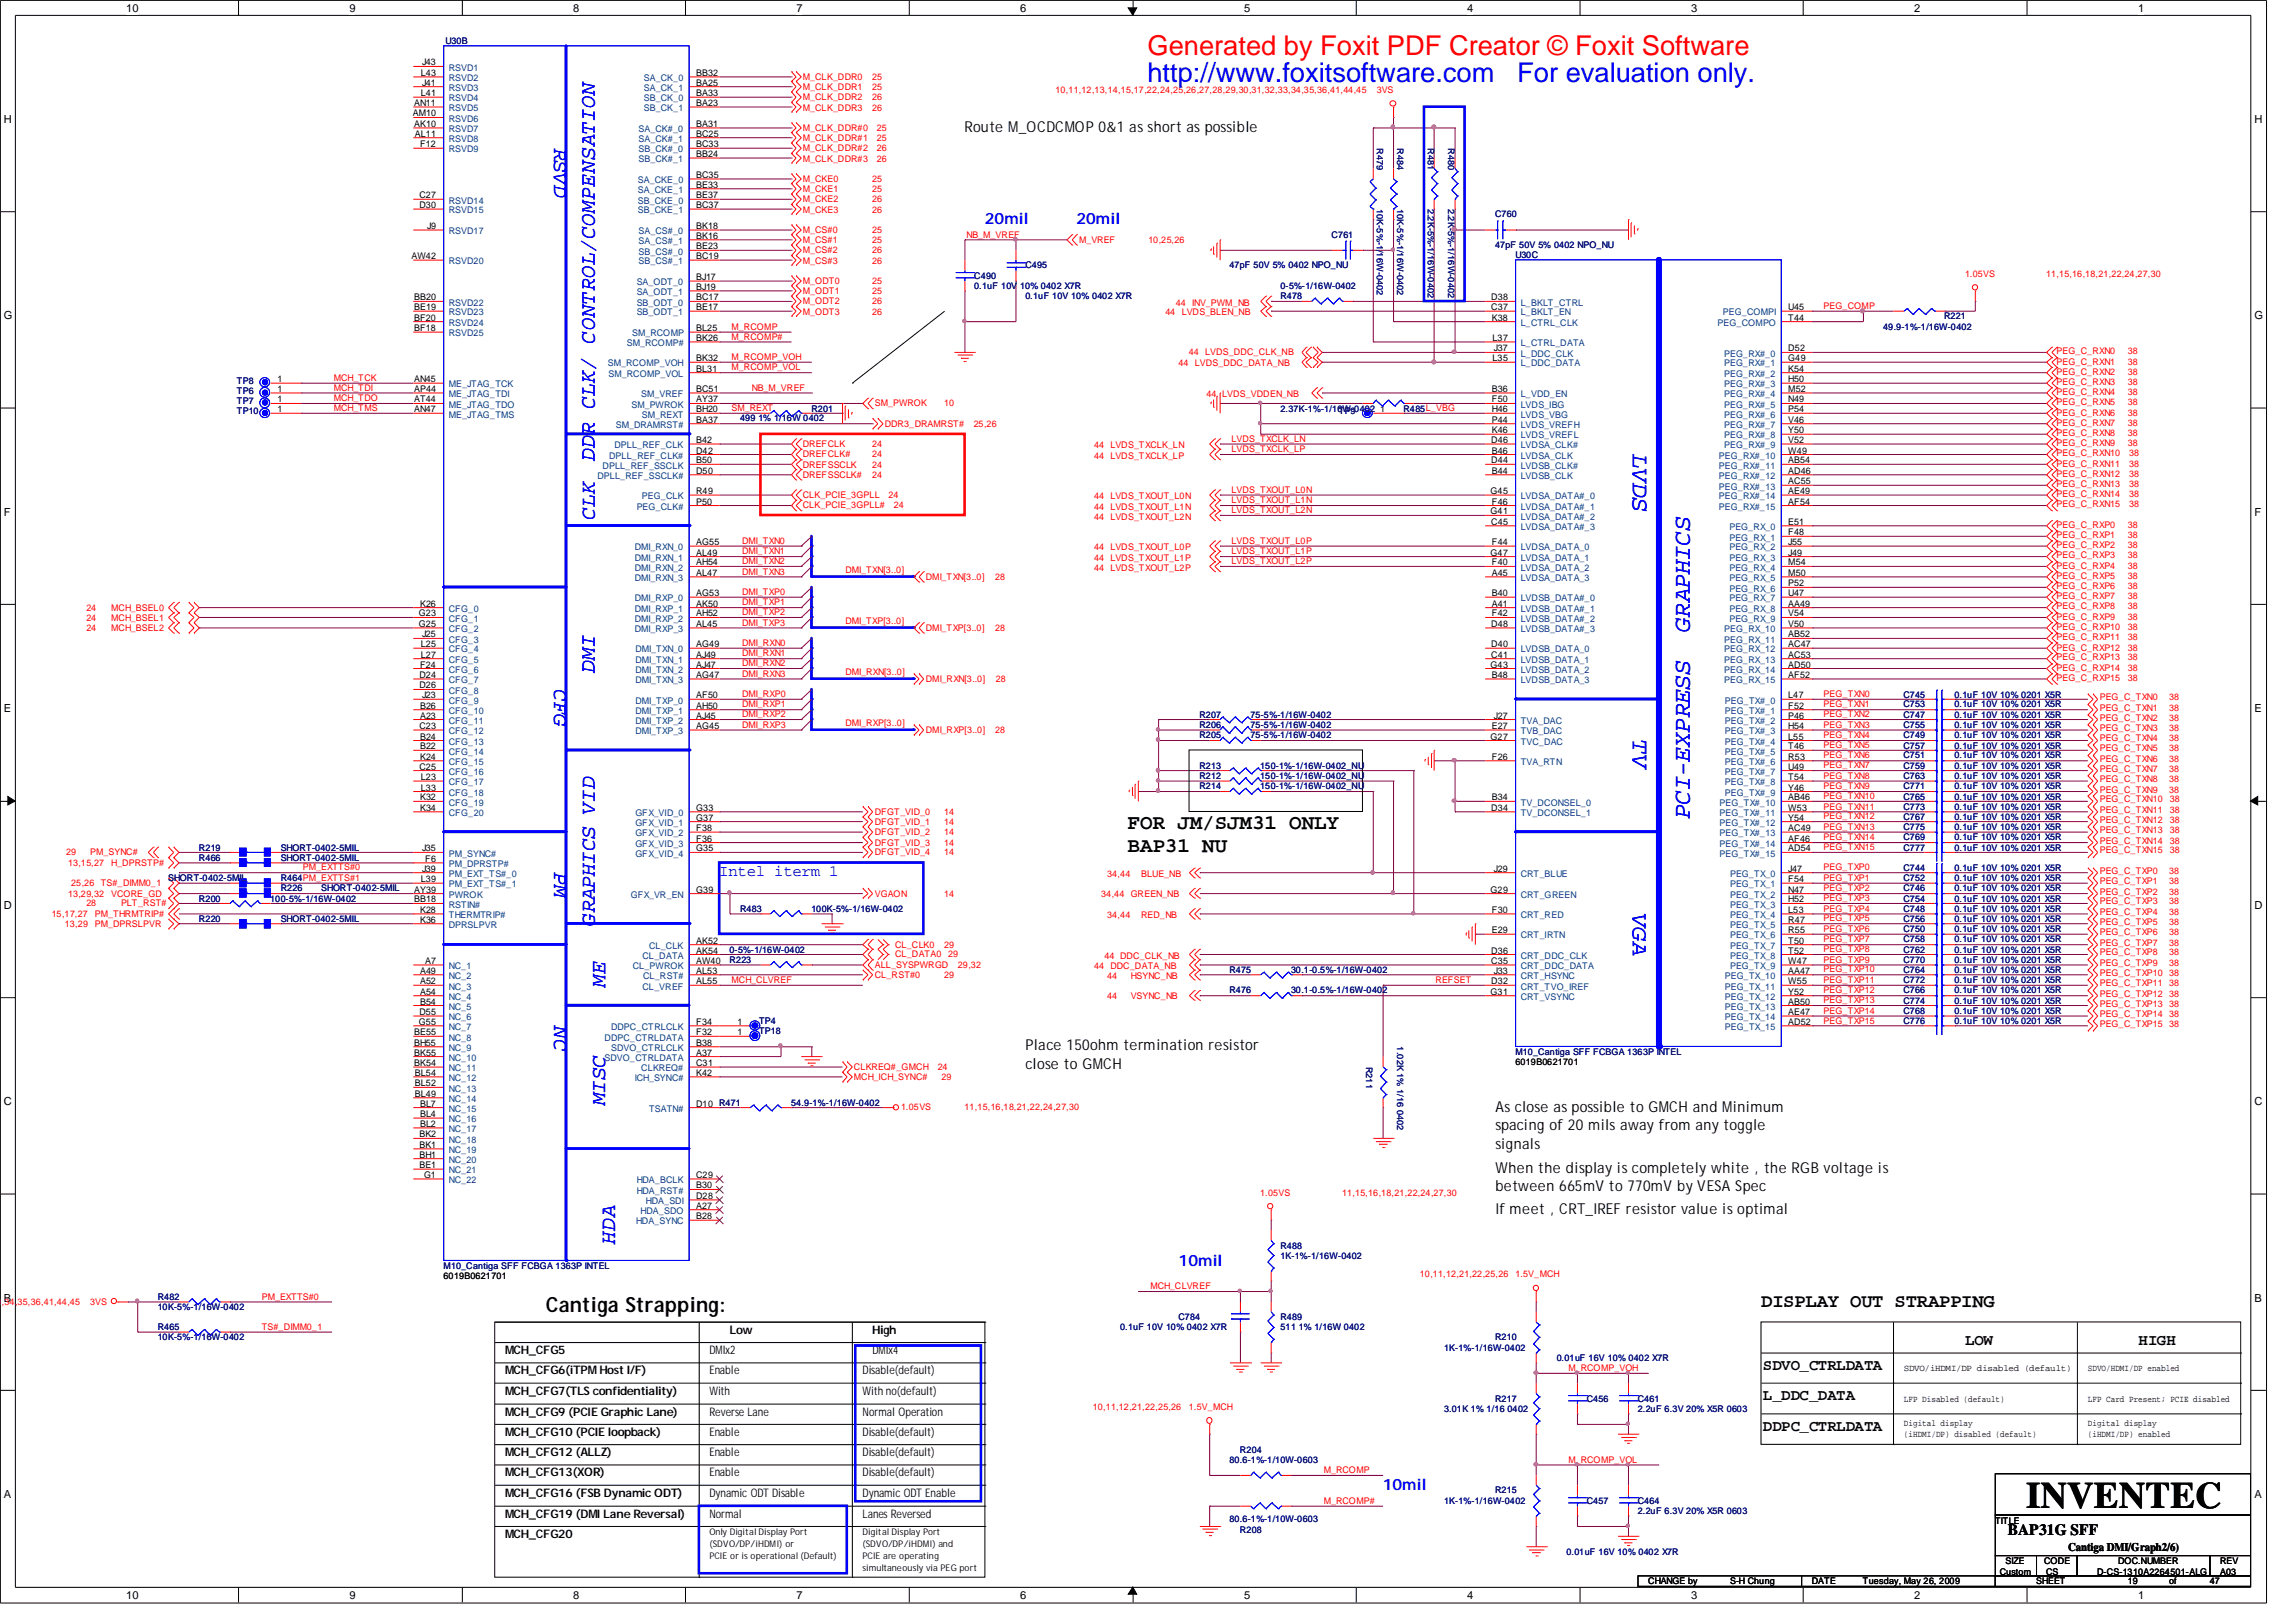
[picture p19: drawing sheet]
<svg xmlns="http://www.w3.org/2000/svg" width="297mm" height="210mm" viewBox="0 0 297 210" stroke-linecap="round" stroke-linejoin="round" font-family="sans-serif">
<defs><g id="words">
<text font-size="4.8" x="262.1" y="195.2">INVENTEC</text>
<text font-size="3.5" fill="#f00" x="148.5" y="7.1">Generated by Foxit PDF Creator © Foxit Software</text>
<g font-size="3.5" fill="#00f">
<text x="148.5" y="10.6">http://www.foxitsoftware.com</text>
<text x="196.3" y="10.6">For evaluation only.</text>
</g>
<g font-size="3.1" fill="#00f">
<text x="211.2" y="58.8" transform="rotate(90 211.2 58.8)">LVDS</text>
<text x="218.6" y="81.8" transform="rotate(-90 218.6 81.8)">GRAPHICS</text>
<text x="211.2" y="95.8" transform="rotate(90 211.2 95.8)">TV</text>
<text x="218.6" y="106" transform="rotate(-90 218.6 106)">PCI-EXPRESS</text>
</g>
<text font-size="3" fill="#00f" x="211.3" y="118.2" transform="rotate(90 211.3 118.2)">VGA</text>
<g font-size="2.8" fill="#00f">
<text x="77" y="59.7" transform="rotate(-90 77 59.7)">DDR CLK/ CONTROL/COMPENSATION</text>
<text x="77" y="87" transform="rotate(-90 77 87)">DMI</text>
<text x="78.3" y="127.7" transform="rotate(-90 78.3 127.7)">ME</text>
<text x="71.7" y="132.7" transform="rotate(90 71.7 132.7)">NC</text>
<text x="79.6" y="161" transform="rotate(-90 79.6 161)">HDA</text>
</g>
<g font-size="2.7" fill="#00f">
<text x="71.7" y="19.1" transform="rotate(90 71.7 19.1)">RSVD</text>
<text x="77" y="67.2" transform="rotate(-90 77 67.2)">CLK</text>
<text x="71.7" y="89.2" transform="rotate(90 71.7 89.2)">CFG</text>
<text x="71.7" y="112.9" transform="rotate(90 71.7 112.9)">PM</text>
<text x="77" y="119.8" transform="rotate(-90 77 119.8)">GRAPHICS VID</text>
<text x="78.3" y="143" transform="rotate(-90 78.3 143)">MISC</text>
</g>
<g font-size="2.7">
<text x="145.9" y="107.2">FOR JM/SJM31 ONLY</text>
<text x="145.9" y="110.2">BAP31 NU</text>
<text x="70.6" y="169.8">Cantiga Strapping:</text>
</g>
<text font-size="2.5" x="227.8" y="169.1">DISPLAY OUT STRAPPING</text>
<g font-size="2" fill="#00f">
<text x="127.4" y="29">20mil</text>
<text x="139.3" y="29">20mil</text>
<text x="93" y="113.3">Intel iterm 1</text>
<text x="152.5" y="163.7">10mil</text>
<text x="178.9" y="192.8">10mil</text>
</g>
<g font-size="2">
<text x="254.3" y="174">LOW</text>
<text x="276.7" y="174">HIGH</text>
<text x="228.1" y="177.2">SDVO_CTRLDATA</text>
<text x="228.1" y="181.2">L_DDC_DATA</text>
<text x="228.1" y="185.1">DDPC_CTRLDATA</text>
<text x="259.8" y="198.5">BAP31G SFF</text>
</g>
<g font-size="1.9">
<text x="124.8" y="17">Route M_OCDCMOP 0&amp;1 as short as possible</text>
<text x="132.7" y="135.9">Place 150ohm termination resistor</text>
<text x="132.7" y="138.3">close to GMCH</text>
<text x="193.5" y="143.8">As close as possible to GMCH and Minimum</text>
<text x="193.5" y="146.2">spacing of 20 mils away from any toggle</text>
<text x="193.5" y="148.6">signals</text>
<text x="193.5" y="151.7">When the display is completely white , the RGB voltage is</text>
<text x="193.5" y="154.1">between 665mV to 770mV by VESA Spec</text>
<text x="193.5" y="157.1">If meet , CRT_IREF resistor value is optimal</text>
</g>
<g font-size="1.5">
<text x="94.4" y="172.5">Low</text>
<text x="112.8" y="172.5">High</text>
<text x="65.4" y="175.2">MCH_CFG5</text>
<text x="65.4" y="177.8">MCH_CFG6(iTPM Host I/F)</text>
<text x="91.8" y="177.8">Enable</text>
<text x="91.8" y="175.2">DMIx2</text>
<text x="111.6" y="177.8">Disable(default)</text>
<text x="112.9" y="175.2">DMIx4</text>
<text x="65.4" y="180.4">MCH_CFG7(TLS confidentiality)</text>
<text x="65.4" y="183.1">MCH_CFG9 (PCIE Graphic Lane)</text>
<text x="65.4" y="185.8">MCH_CFG10 (PCIE loopback)</text>
<text x="91.8" y="183.1">Reverse Lane</text>
<text x="91.8" y="185.8">Enable</text>
<text x="91.8" y="180.4">With</text>
<text x="111.6" y="185.8">Disable(default)</text>
<text x="111.6" y="180.4">With no(default)</text>
<text x="111.6" y="183.1">Normal Operation</text>
<text x="65.4" y="188.4">MCH_CFG12 (ALLZ)</text>
<text x="65.4" y="191">MCH_CFG13(XOR)</text>
<text x="91.8" y="188.4">Enable</text>
<text x="91.8" y="191">Enable</text>
<text x="111.6" y="188.4">Disable(default)</text>
<text x="111.6" y="191">Disable(default)</text>
<text x="65.4" y="193.6">MCH_CFG16 (FSB Dynamic ODT)</text>
<text x="65.4" y="196.3">MCH_CFG19 (DMI Lane Reversal)</text>
<text x="91.8" y="196.3">Normal</text>
<text x="91.8" y="193.6">Dynamic ODT Disable</text>
<text x="111.6" y="196.3">Lanes Reversed</text>
<text x="111.6" y="193.6">Dynamic ODT Enable</text>
<text x="65.4" y="199">MCH_CFG20</text>
<text x="267.6" y="200.7">Cantiga DMI/Graph2/6)</text>
</g>
<g font-size="1.4">
<text x="16.3" y="1.5">10</text>
<text x="45.2" y="1.5">9</text>
<text x="74.2" y="1.5">8</text>
<text x="103" y="1.5">7</text>
<text x="132" y="1.5">6</text>
<text x="161" y="1.5">5</text>
<text x="189.8" y="1.5">4</text>
<text x="218.8" y="1.5">3</text>
<text x="247.7" y="1.5">2</text>
<text x="276.6" y="1.5">1</text>
<text x=".5" y="15.9">H</text>
<text x="291.7" y="15.9">H</text>
<text x=".5" y="41.3">G</text>
<text x="291.7" y="41.3">G</text>
<text x=".5" y="66.7">F</text>
<text x="291.7" y="66.7">F</text>
<text x=".5" y="92.1">E</text>
<text x="291.7" y="92.1">E</text>
<text x=".5" y="117.6">D</text>
<text x="291.7" y="117.6">D</text>
<text x=".5" y="143">C</text>
<text x="291.7" y="143">C</text>
<text x=".5" y="168.4">B</text>
<text x="291.7" y="168.4">B</text>
<text x=".5" y="193.8">A</text>
<text x="291.7" y="193.8">A</text>
<text x="16.3" y="206.8">10</text>
<text x="45.2" y="206.8">9</text>
<text x="74.2" y="206.8">8</text>
<text x="103" y="206.8">7</text>
<text x="132" y="206.8">6</text>
<text x="161" y="206.8">5</text>
<text x="189.8" y="206.8">4</text>
<text x="218.8" y="206.8">3</text>
<text x="247.7" y="206.8">2</text>
<text x="276.6" y="206.8">1</text>
</g>
<g font-size="1.2" fill="#000080">
<text x="57.7" y="5.7">U30B</text>
<text x="178.1" y="19.1" transform="rotate(90 178.1 19.1)">R479</text>
<text x="180.7" y="19.1" transform="rotate(90 180.7 19.1)">R484</text>
<text x="184.7" y="19.1" transform="rotate(90 184.7 19.1)">R481</text>
<text x="187.3" y="19.1" transform="rotate(90 187.3 19.1)">R480</text>
<text x="178.1" y="27" transform="rotate(90 178.1 27)">10K-5%-1/16W-0402</text>
<text x="180.7" y="27" transform="rotate(90 180.7 27)">10K-5%-1/16W-0402</text>
<text x="184.7" y="27" transform="rotate(90 184.7 27)">2.2K-5%-1/16W-0402</text>
<text x="187.3" y="27" transform="rotate(90 187.3 27)">2.2K-5%-1/16W-0402</text>
<text x="193.4" y="28.1">C760</text>
<text x="132.7" y="34.7">C495</text>
<text x="159.1" y="34.7">47pF 50V 5% 0402 NPO_NU</text>
<text x="172.3" y="30.8">C761</text>
<text x="193.4" y="32.1">47pF 50V 5% 0402 NPO_NU</text>
<text x="196.1" y="33.4">U30C</text>
<text x="126.1" y="36.1">C490</text>
<text x="126.1" y="37.4">0.1uF 10V 10% 0402 X7R</text>
<text x="132.7" y="38.7">0.1uF 10V 10% 0402 X7R</text>
<text x="165.7" y="38.7">R478</text>
<text x="165.7" y="37.4">0-5%-1/16W-0402</text>
<text x="251.5" y="41.3">R221</text>
<text x="243.6" y="42.7">49.9-1%-1/16W-0402</text>
<text x="30.6" y="49.7">TP8</text>
<text x="30.6" y="51">TP6</text>
<text x="30.6" y="52.3">TP7</text>
<text x="30.6" y="53.6">TP10</text>
<text x="105" y="53.3">R201</text>
<text x="165.7" y="53.3">2.37K-1%-1/16W-0402</text>
<text x="173.2" y="53.6">TP9</text>
<text x="181.6" y="53.3">R485L_VBG</text>
<text x="95.7" y="54.5">499 1% 1/16W 0402</text>
<text x="155.2" y="92.9">R207</text>
<text x="155.2" y="94.1">R206</text>
<text x="155.2" y="95.5">R205</text>
<text x="161.8" y="92.9">75-5%-1/16W-0402</text>
<text x="161.8" y="94.1">75-5%-1/16W-0402</text>
<text x="161.8" y="95.5">75-5%-1/16W-0402</text>
<text x="246.3" y="94.1">C755</text>
<text x="246.3" y="92.9">C747</text>
<text x="246.3" y="95.5">C749</text>
<text x="246.3" y="90.3">C745</text>
<text x="246.3" y="91.5">C753</text>
<text x="252.9" y="94.1">0.1uF 10V 10% 0201 X5R</text>
<text x="252.9" y="92.9">0.1uF 10V 10% 0201 X5R</text>
<text x="252.9" y="95.5">0.1uF 10V 10% 0201 X5R</text>
<text x="252.9" y="90.3">0.1uF 10V 10% 0201 X5R</text>
<text x="252.9" y="91.5">0.1uF 10V 10% 0201 X5R</text>
<text x="155.2" y="100.8">R212</text>
<text x="155.2" y="99.5">R213</text>
<text x="163.1" y="100.8">150-1%-1/16W-0402_NU</text>
<text x="163.1" y="99.5">150-1%-1/16W-0402_NU</text>
<text x="246.3" y="100.8">C763</text>
<text x="246.3" y="96.9">C757</text>
<text x="246.3" y="98.1">C751</text>
<text x="246.3" y="99.5">C759</text>
<text x="252.9" y="100.8">0.1uF 10V 10% 0201 X5R</text>
<text x="252.9" y="96.9">0.1uF 10V 10% 0201 X5R</text>
<text x="252.9" y="98.1">0.1uF 10V 10% 0201 X5R</text>
<text x="252.9" y="99.5">0.1uF 10V 10% 0201 X5R</text>
<text x="155.2" y="102.1">R214</text>
<text x="163.1" y="102.1">150-1%-1/16W-0402_NU</text>
<text x="246.3" y="104.7">C773</text>
<text x="246.3" y="106.1">C767</text>
<text x="246.3" y="107.4">C775</text>
<text x="246.3" y="102.1">C771</text>
<text x="246.3" y="103.5">C765</text>
<text x="252.9" y="104.7">0.1uF 10V 10% 0201 X5R</text>
<text x="252.9" y="106.1">0.1uF 10V 10% 0201 X5R</text>
<text x="252.9" y="107.4">0.1uF 10V 10% 0201 X5R</text>
<text x="252.9" y="102.1">0.1uF 10V 10% 0201 X5R</text>
<text x="252.9" y="103.5">0.1uF 10V 10% 0201 X5R</text>
<text x="21.8" y="114">SHORT-0402-5MIL</text>
<text x="25.7" y="110.1">R219</text>
<text x="25.7" y="111.3">R466</text>
<text x="36.3" y="110.1">SHORT-0402-5MIL</text>
<text x="36.3" y="111.3">SHORT-0402-5MIL</text>
<text x="36.3" y="114">R464PM_EXTTS#1</text>
<text x="246.3" y="110.1">C777</text>
<text x="246.3" y="112.7">C744</text>
<text x="246.3" y="108.7">C769</text>
<text x="246.3" y="114">C752</text>
<text x="252.9" y="110.1">0.1uF 10V 10% 0201 X5R</text>
<text x="252.9" y="112.7">0.1uF 10V 10% 0201 X5R</text>
<text x="252.9" y="108.7">0.1uF 10V 10% 0201 X5R</text>
<text x="252.9" y="114">0.1uF 10V 10% 0201 X5R</text>
<text x="25.7" y="116.7">R200</text>
<text x="25.7" y="119.3">R220</text>
<text x="35" y="116.7">100-5%-1/16W-0402</text>
<text x="36.3" y="119.3">SHORT-0402-5MIL</text>
<text x="36.3" y="115.3">R226</text>
<text x="41.6" y="115.3">SHORT-0402-5MIL</text>
<text x="95.7" y="117.9">R483</text>
<text x="105" y="117.9">100K-5%-1/16W-0402</text>
<text x="246.3" y="115.3">C746</text>
<text x="246.3" y="116.7">C754</text>
<text x="246.3" y="117.9">C748</text>
<text x="246.3" y="119.3">C756</text>
<text x="252.9" y="115.3">0.1uF 10V 10% 0201 X5R</text>
<text x="252.9" y="116.7">0.1uF 10V 10% 0201 X5R</text>
<text x="252.9" y="117.9">0.1uF 10V 10% 0201 X5R</text>
<text x="252.9" y="119.3">0.1uF 10V 10% 0201 X5R</text>
<text x="94.4" y="124.5">R223</text>
<text x="94.4" y="123.3">0-5%-1/16W-0402</text>
<text x="159.1" y="125.9">R475</text>
<text x="167" y="125.9">30.1-0.5%-1/16W-0402</text>
<text x="246.3" y="123.3">C762</text>
<text x="246.3" y="120.6">C750</text>
<text x="246.3" y="124.5">C770</text>
<text x="246.3" y="125.9">C764</text>
<text x="246.3" y="121.9">C758</text>
<text x="252.9" y="123.3">0.1uF 10V 10% 0201 X5R</text>
<text x="252.9" y="120.6">0.1uF 10V 10% 0201 X5R</text>
<text x="252.9" y="124.5">0.1uF 10V 10% 0201 X5R</text>
<text x="252.9" y="125.9">0.1uF 10V 10% 0201 X5R</text>
<text x="252.9" y="121.9">0.1uF 10V 10% 0201 X5R</text>
<text x="159.1" y="128.5">R476</text>
<text x="167" y="128.5">30.1-0.5%-1/16W-0402</text>
<text x="246.3" y="129.9">C774</text>
<text x="246.3" y="131.1">C768</text>
<text x="246.3" y="127.2">C772</text>
<text x="246.3" y="128.5">C766</text>
<text x="252.9" y="129.9">0.1uF 10V 10% 0201 X5R</text>
<text x="252.9" y="131.1">0.1uF 10V 10% 0201 X5R</text>
<text x="252.9" y="127.2">0.1uF 10V 10% 0201 X5R</text>
<text x="252.9" y="128.5">0.1uF 10V 10% 0201 X5R</text>
<text x="98.2" y="133.8">TP18</text>
<text x="98.2" y="132.5">TP4</text>
<text x="180.7" y="135.4" transform="rotate(90 180.7 135.4)">1.02K 1% 1/16 0402</text>
<text x="196.1" y="136.5">M10_Cantiga SFF FCBGA 1363P INTEL</text>
<text x="246.3" y="132.5">C776</text>
<text x="252.9" y="132.5">0.1uF 10V 10% 0201 X5R</text>
<text x="102.4" y="143.1">54.9-1%-1/16W-0402</text>
<text x="176.8" y="138" transform="rotate(90 176.8 138)">R211</text>
<text x="165.7" y="161.5">R488</text>
<text x="57.4" y="164.2">M10_Cantiga SFF FCBGA 1363P INTEL</text>
<text x="165.7" y="162.9">1K-1%-1/16W-0402</text>
<text x="20.4" y="172.1">R465</text>
<text x="20.4" y="173.4">10K-5%-1/16W-0402</text>
<text x="20.4" y="168.1">R482</text>
<text x="20.4" y="169.5">10K-5%-1/16W-0402</text>
<text x="144.9" y="172.1">0.1uF 10V 10% 0402 X7R</text>
<text x="152.5" y="170.8">C784</text>
<text x="165.7" y="170.8">R489</text>
<text x="165.7" y="172.1">511 1% 1/16W 0402</text>
<text x="193.4" y="173.4">R210</text>
<text x="186.8" y="174.8">1K-1%-1/16W-0402</text>
<text x="201.4" y="176.1">0.01uF 16V 10% 0402 X7R</text>
<text x="186.8" y="182.7">3.01K 1% 1/16 0402</text>
<text x="193.4" y="181.4">R217</text>
<text x="205.3" y="181.4">C456</text>
<text x="211.9" y="181.4">C461</text>
<text x="211.9" y="182.7">2.2uF 6.3V 20% X5R 0603</text>
<text x="159.1" y="189.3">80.6-1%-1/10W-0603</text>
<text x="160.4" y="188">R204</text>
<text x="159.1" y="196.9">80.6-1%-1/10W-0603</text>
<text x="186.8" y="194.6">1K-1%-1/16W-0402</text>
<text x="193.4" y="193.2">R215</text>
<text x="205.3" y="194.6">C457</text>
<text x="211.9" y="194.6">C464</text>
<text x="211.9" y="195.9">2.2uF 6.3V 20% X5R 0603</text>
<text x="160.4" y="198.3">R208</text>
<text x="202.7" y="201.2">0.01uF 16V 10% 0402 X7R</text>
</g>
<g font-size="1.2">
<text x="54.4" y="9.8">L43</text>
<text x="54.6" y="8.5">J43</text>
<text x="54.6" y="11.1">J41</text>
<text x="90.1" y="9.8">BB32</text>
<text x="90.1" y="11.1">BA25</text>
<text x="53.4" y="15.1">AM10</text>
<text x="53.6" y="13.7">AN11</text>
<text x="53.6" y="16.4">AK10</text>
<text x="53.7" y="17.7">AL11</text>
<text x="54.4" y="12.4">L41</text>
<text x="90.1" y="12.4">BA33</text>
<text x="90.1" y="16.4">BA31</text>
<text x="90.1" y="17.7">BC25</text>
<text x="90.1" y="13.7">BA23</text>
<text x="54.4" y="19.1">F12</text>
<text x="90.1" y="19.1">BC33</text>
<text x="90.1" y="20.3">BB24</text>
<text x="90.1" y="23">BC35</text>
<text x="54.3" y="25.7">C27</text>
<text x="54.3" y="26.9">D30</text>
<text x="55.3" y="29.6">J9</text>
<text x="90.1" y="29.6">BK18</text>
<text x="90.1" y="24.3">BE33</text>
<text x="90.1" y="25.7">BE37</text>
<text x="90.1" y="26.9">BC37</text>
<text x="53.3" y="33.5">AW42</text>
<text x="90.1" y="30.9">BK16</text>
<text x="90.1" y="32.3">BE23</text>
<text x="90.1" y="33.5">BC19</text>
<text x="53.6" y="38.9">BB20</text>
<text x="53.6" y="40.1">BE19</text>
<text x="53.6" y="41.5">BF20</text>
<text x="90.1" y="36.2">BJ17</text>
<text x="90.1" y="37.5">BJ19</text>
<text x="90.1" y="38.9">BC17</text>
<text x="90.1" y="40.1">BE17</text>
<text x="192.9" y="40.1">C37</text>
<text x="192.9" y="38.9">D38</text>
<text x="193" y="41.5">K38</text>
<text x="231.4" y="41.5">T44</text>
<text x="231.4" y="40.1">U45</text>
<text x="53.6" y="42.8">BF18</text>
<text x="90.1" y="44.1">BK26</text>
<text x="90.1" y="42.8">BL25</text>
<text x="90.1" y="46.7">BK32</text>
<text x="193.1" y="44.1">L37</text>
<text x="193.1" y="46.7">L35</text>
<text x="193.3" y="45.5">J37</text>
<text x="231.4" y="45.5">D52</text>
<text x="231.4" y="46.7">G49</text>
<text x="35.9" y="49.4">1</text>
<text x="35.9" y="50.7">1</text>
<text x="35.9" y="52.1">1</text>
<text x="35.9" y="53.3">1</text>
<text x="53.6" y="49.4">AN45</text>
<text x="53.6" y="52.1">AT44</text>
<text x="53.6" y="50.7">AP44</text>
<text x="53.6" y="53.3">AN47</text>
<text x="90.1" y="52.1">AY37</text>
<text x="90.1" y="50.7">BC51</text>
<text x="90.1" y="48.1">BL31</text>
<text x="90.1" y="53.3">BH20</text>
<text x="178.5" y="53.3">1</text>
<text x="193" y="50.7">B36</text>
<text x="193" y="52.1">F50</text>
<text x="193" y="53.3">H46</text>
<text x="231.4" y="48.1">K54</text>
<text x="231.4" y="49.4">H50</text>
<text x="231.4" y="50.7">M52</text>
<text x="231.4" y="52.1">N49</text>
<text x="231.4" y="53.3">P54</text>
<text x="90.1" y="57.3">B42</text>
<text x="90.1" y="59.9">B50</text>
<text x="90.1" y="54.7">BA37</text>
<text x="90.1" y="58.7">D42</text>
<text x="192.9" y="57.3">D46</text>
<text x="192.9" y="59.9">D44</text>
<text x="193" y="54.7">P44</text>
<text x="193" y="56">K46</text>
<text x="193" y="58.7">B46</text>
<text x="231.4" y="58.7">W49</text>
<text x="231.4" y="59.9">AB54</text>
<text x="231.4" y="54.7">V46</text>
<text x="231.4" y="56">Y50</text>
<text x="231.4" y="57.3">V52</text>
<text x="90.1" y="61.3">D50</text>
<text x="90.1" y="65.3">P50</text>
<text x="90.1" y="63.9">R49</text>
<text x="192.9" y="63.9">G45</text>
<text x="193" y="65.3">F46</text>
<text x="193" y="61.3">B44</text>
<text x="231.4" y="61.3">AD46</text>
<text x="231.4" y="62.7">AC55</text>
<text x="231.4" y="63.9">AE49</text>
<text x="231.4" y="65.3">AF54</text>
<text x="90.1" y="70.5">AG55</text>
<text x="90.1" y="71.9">AL49</text>
<text x="192.9" y="66.5">G41</text>
<text x="192.9" y="71.9">G47</text>
<text x="192.9" y="67.9">C45</text>
<text x="193" y="70.5">F44</text>
<text x="231.4" y="67.9">E51</text>
<text x="231.4" y="69.3">F48</text>
<text x="231.4" y="70.5">J55</text>
<text x="231.4" y="71.9">J49</text>
<text x="90.1" y="73.2">AH54</text>
<text x="90.1" y="74.5">AL47</text>
<text x="90.1" y="77.1">AG53</text>
<text x="193" y="73.2">F40</text>
<text x="193" y="77.1">B40</text>
<text x="193" y="74.5">A45</text>
<text x="231.4" y="73.2">M54</text>
<text x="231.4" y="74.5">M50</text>
<text x="231.4" y="75.9">P52</text>
<text x="231.4" y="77.1">U47</text>
<text x="54.2" y="81.1">G25</text>
<text x="54.2" y="79.8">G23</text>
<text x="54.4" y="78.5">K26</text>
<text x="54.4" y="83.7">L25</text>
<text x="54.6" y="82.5">J25</text>
<text x="90.1" y="78.5">AK50</text>
<text x="90.1" y="79.8">AH52</text>
<text x="90.1" y="81.1">AL45</text>
<text x="90.1" y="83.7">AG49</text>
<text x="192.9" y="83.7">D40</text>
<text x="192.9" y="81.1">D48</text>
<text x="193" y="78.5">A41</text>
<text x="193" y="79.8">F42</text>
<text x="231.4" y="78.5">AA49</text>
<text x="231.4" y="79.8">V54</text>
<text x="231.4" y="81.1">V50</text>
<text x="231.4" y="82.5">AB52</text>
<text x="231.4" y="83.7">AC47</text>
<text x="54.3" y="87.7">D24</text>
<text x="54.3" y="89.1">D26</text>
<text x="54.4" y="86.4">F24</text>
<text x="54.4" y="85.1">L27</text>
<text x="90.1" y="85.1">AJ49</text>
<text x="90.1" y="86.4">AJ47</text>
<text x="90.1" y="87.7">AG47</text>
<text x="192.9" y="86.4">G43</text>
<text x="192.9" y="85.1">C41</text>
<text x="193" y="87.7">B48</text>
<text x="231.4" y="85.1">AC53</text>
<text x="231.4" y="86.4">AD50</text>
<text x="231.4" y="87.7">AF52</text>
<text x="54.3" y="94.3">C23</text>
<text x="54.4" y="91.7">B26</text>
<text x="54.4" y="93">A23</text>
<text x="54.4" y="95.7">B24</text>
<text x="54.6" y="90.3">J23</text>
<text x="90.1" y="90.3">AF50</text>
<text x="90.1" y="91.7">AH50</text>
<text x="90.1" y="93">AJ45</text>
<text x="90.1" y="94.3">AG45</text>
<text x="192.9" y="95.7">G27</text>
<text x="193" y="94.3">E27</text>
<text x="193.3" y="93">J27</text>
<text x="231.4" y="90.3">L47</text>
<text x="231.4" y="94.3">H54</text>
<text x="231.4" y="95.7">L55</text>
<text x="231.4" y="91.7">F52</text>
<text x="231.4" y="93">P46</text>
<text x="54.3" y="99.6">C25</text>
<text x="54.4" y="96.9">B22</text>
<text x="54.4" y="98.3">K24</text>
<text x="54.4" y="100.9">L23</text>
<text x="193" y="98.3">F26</text>
<text x="231.4" y="96.9">T46</text>
<text x="231.4" y="99.6">U49</text>
<text x="231.4" y="100.9">T54</text>
<text x="231.4" y="98.3">R53</text>
<text x="54.4" y="103.5">K32</text>
<text x="54.4" y="104.9">K34</text>
<text x="54.4" y="102.3">L33</text>
<text x="90.1" y="104.9">G33</text>
<text x="90.1" y="106.2">G37</text>
<text x="90.1" y="107.5">F38</text>
<text x="192.9" y="104.9">D34</text>
<text x="193" y="103.5">B34</text>
<text x="231.4" y="102.3">Y46</text>
<text x="231.4" y="103.5">AB46</text>
<text x="231.4" y="104.9">W53</text>
<text x="231.4" y="106.2">Y54</text>
<text x="231.4" y="107.5">AC49</text>
<text x="54.6" y="110.2">J35</text>
<text x="54.6" y="112.8">J39</text>
<text x="55" y="111.5">F6</text>
<text x="90.1" y="108.9">F36</text>
<text x="90.1" y="110.2">G35</text>
<text x="193.3" y="112.8">J29</text>
<text x="231.4" y="108.9">AF46</text>
<text x="231.4" y="110.2">AD54</text>
<text x="231.4" y="112.8">J47</text>
<text x="53.6" y="115.5">AY39</text>
<text x="53.6" y="116.8">BB18</text>
<text x="54.4" y="118.1">K28</text>
<text x="54.4" y="119.4">K36</text>
<text x="54.4" y="114.1">L39</text>
<text x="90.1" y="115.5">G39</text>
<text x="192.9" y="115.5">G29</text>
<text x="193" y="118.1">F30</text>
<text x="231.4" y="114.1">F54</text>
<text x="231.4" y="115.5">N47</text>
<text x="231.4" y="116.8">H52</text>
<text x="231.4" y="118.1">L53</text>
<text x="231.4" y="119.4">R47</text>
<text x="54.4" y="126">A49</text>
<text x="55" y="124.7">A7</text>
<text x="90.1" y="122.1">AK52</text>
<text x="90.1" y="123.4">AK54</text>
<text x="90.1" y="124.7">AW40</text>
<text x="90.1" y="126">AL53</text>
<text x="192.9" y="123.4">D36</text>
<text x="192.9" y="124.7">C35</text>
<text x="193" y="120.7">E29</text>
<text x="193.3" y="126">J33</text>
<text x="231.4" y="126">AA47</text>
<text x="231.4" y="120.7">R55</text>
<text x="231.4" y="122.1">T50</text>
<text x="231.4" y="123.4">T52</text>
<text x="231.4" y="124.7">W47</text>
<text x="54.3" y="131.3">D55</text>
<text x="54.4" y="127.3">A52</text>
<text x="54.4" y="128.7">A54</text>
<text x="54.4" y="130">B54</text>
<text x="90.1" y="127.3">AL55</text>
<text x="192.9" y="128.7">G31</text>
<text x="192.9" y="127.3">D32</text>
<text x="231.4" y="127.3">W55</text>
<text x="231.4" y="128.7">Y52</text>
<text x="231.4" y="130">AB50</text>
<text x="231.4" y="131.3">AE47</text>
<text x="53.6" y="133.9">BE55</text>
<text x="53.6" y="135.3">BH55</text>
<text x="53.6" y="136.6">BK55</text>
<text x="53.6" y="137.9">BK54</text>
<text x="54.2" y="132.6">G55</text>
<text x="90.1" y="135.3">B38</text>
<text x="90.1" y="136.6">A37</text>
<text x="90.1" y="137.9">C31</text>
<text x="90.1" y="133.9">F32</text>
<text x="90.1" y="132.6">F34</text>
<text x="95.4" y="133.9">1</text>
<text x="95.4" y="132.6">1</text>
<text x="196.1" y="137.8">6019B0621701</text>
<text x="231.4" y="132.6">AD52</text>
<text x="53.7" y="139.2">BL54</text>
<text x="53.7" y="140.5">BL52</text>
<text x="53.7" y="141.9">BL49</text>
<text x="54.4" y="143.2">BL7</text>
<text x="90.1" y="143.2">D10 R471</text>
<text x="90.1" y="139.2">K42</text>
<text x="54.3" y="147.2">BK2</text>
<text x="54.3" y="148.5">BK1</text>
<text x="54.3" y="149.8">BH1</text>
<text x="54.4" y="144.5">BL4</text>
<text x="54.4" y="145.8">BL2</text>
<text x="54.3" y="151.1">BE1</text>
<text x="54.9" y="152.4">G1</text>
<text x="90.1" y="152.4">C29</text>
<text x="90.1" y="153.8">B30</text>
<text x="90.1" y="155.1">D28</text>
<text x="90.1" y="156.4">A27</text>
<text x="90.1" y="157.7">B28</text>
<text x="57.4" y="165.5">6019B0621701</text>
<text x="246.3" y="177.4">SDVO/iHDMI/DP disabled (default)</text>
<text x="270.1" y="177.4">SDVO/HDMI/DP enabled</text>
<text x="246.3" y="181.4">LFP Disabled (default)</text>
<text x="246.3" y="184.5">Digital display</text>
<text x="246.3" y="185.9">(iHDMI/DP) disabled (default)</text>
<text x="270.1" y="181.4">LFP Card Present; PCIE disabled</text>
<text x="270.1" y="184.5">Digital display</text>
<text x="270.1" y="185.9">(iHDMI/DP) enabled</text>
<text x="258.1" y="197.1">TITLE</text>
<text x="91.8" y="198.6">Only Digital Display Port</text>
<text x="91.8" y="200.2">(SDVO/DP/iHDMI) or</text>
<text x="91.8" y="201.7">PCIE or is operational (Default)</text>
<text x="111.6" y="198.6">Digital Display Port</text>
<text x="111.6" y="200.2">(SDVO/DP/iHDMI) and</text>
<text x="111.6" y="201.7">PCIE are operating</text>
<text x="111.6" y="203.2">simultaneously via PEG port</text>
<text x="258.7" y="203.7">Custom</text>
<text x="259.5" y="202.4">SIZE</text>
<text x="264.5" y="202.4">CODE</text>
<text x="264.7" y="203.7">CS</text>
<text x="271.3" y="203.7">D-CS-1310A2264501-ALG</text>
<text x="274" y="202.4">DOC.NUMBER</text>
<text x="287.2" y="203.7">A03</text>
<text x="287.2" y="202.4">REV</text>
<text x="213.3" y="205">CHANGE by</text>
<text x="223.8" y="205">S-H Chung</text>
<text x="234.4" y="205">DATE</text>
<text x="241" y="205">Tuesday, May 26, 2009</text>
<text x="263.5" y="205">SHEET</text>
<text x="275.3" y="205">19</text>
<text x="280.6" y="205">of</text>
<text x="285.9" y="205">47</text>
</g>
<g font-size="1.2" fill="#004080">
<text x="58.1" y="9.1">RSVD1</text>
<text x="58.1" y="10.5">RSVD2</text>
<text x="58.1" y="11.8">RSVD3</text>
<text x="83.3" y="10.5">SA_CK_0</text>
<text x="83.3" y="11.8">SA_CK_1</text>
<text x="58.1" y="14.4">RSVD5</text>
<text x="58.1" y="15.7">RSVD6</text>
<text x="58.1" y="17.1">RSVD7</text>
<text x="58.1" y="13.1">RSVD4</text>
<text x="82.6" y="17.1">SA_CK#_0</text>
<text x="83.3" y="13.1">SB_CK_0</text>
<text x="83.3" y="14.4">SB_CK_1</text>
<text x="58.1" y="18.4">RSVD8</text>
<text x="58.1" y="19.7">RSVD9</text>
<text x="82.5" y="23.7">SA_CKE_0</text>
<text x="82.6" y="18.4">SA_CK#_1</text>
<text x="82.6" y="19.7">SB_CK#_0</text>
<text x="82.6" y="21">SB_CK#_1</text>
<text x="58.1" y="26.3">RSVD14</text>
<text x="58.1" y="27.6">RSVD15</text>
<text x="82.5" y="25">SA_CKE_1</text>
<text x="82.5" y="26.3">SB_CKE_0</text>
<text x="82.5" y="27.6">SB_CKE_1</text>
<text x="58.1" y="30.3">RSVD17</text>
<text x="58.1" y="34.2">RSVD20</text>
<text x="82.6" y="30.3">SA_CS#_0</text>
<text x="82.6" y="31.6">SA_CS#_1</text>
<text x="82.6" y="32.9">SB_CS#_0</text>
<text x="82.6" y="34.2">SB_CS#_1</text>
<text x="58.1" y="39.5">RSVD22</text>
<text x="58.1" y="40.8">RSVD23</text>
<text x="82.4" y="36.9">SA_ODT_0</text>
<text x="82.4" y="38.2">SA_ODT_1</text>
<text x="82.4" y="39.5">SB_ODT_0</text>
<text x="82.4" y="40.8">SB_ODT_1</text>
<text x="196.7" y="40.8">L_BKLT_EN</text>
<text x="196.7" y="39.5">L_BKLT_CTRL</text>
<text x="222.9" y="40.8">PEG_COMPI</text>
<text x="58.1" y="42.2">RSVD24</text>
<text x="58.1" y="43.5">RSVD25</text>
<text x="78.6" y="47.4">SM_RCOMP_VOH</text>
<text x="81.1" y="44.8">SM_RCOMP#</text>
<text x="81.8" y="43.5">SM_RCOMP</text>
<text x="196.7" y="42.2">L_CTRL_CLK</text>
<text x="196.7" y="44.8">L_CTRL_DATA</text>
<text x="196.7" y="46.1">L_DDC_CLK</text>
<text x="196.7" y="47.4">L_DDC_DATA</text>
<text x="222.2" y="42.2">PEG_COMPO</text>
<text x="223.1" y="46.1">PEG_RX#_0</text>
<text x="223.1" y="47.4">PEG_RX#_1</text>
<text x="58.1" y="50.1">ME_JTAG_TCK</text>
<text x="58.1" y="52.7">ME_JTAG_TDO</text>
<text x="58.1" y="51.4">ME_JTAG_TDI</text>
<text x="78.7" y="48.8">SM_RCOMP_VOL</text>
<text x="81.7" y="52.7">SM_PWROK</text>
<text x="83" y="51.4">SM_VREF</text>
<text x="196.7" y="51.4">L_VDD_EN</text>
<text x="196.7" y="52.7">LVDS_IBG</text>
<text x="223.1" y="48.8">PEG_RX#_2</text>
<text x="223.1" y="50.1">PEG_RX#_3</text>
<text x="223.1" y="51.4">PEG_RX#_4</text>
<text x="223.1" y="52.7">PEG_RX#_5</text>
<text x="58.1" y="54">ME_JTAG_TMS</text>
<text x="78.8" y="59.4">DPLL_REF_CLK#</text>
<text x="79.5" y="58">DPLL_REF_CLK</text>
<text x="79.7" y="55.4">SM_DRAMRST#</text>
<text x="83.1" y="54">SM_REXT</text>
<text x="196.7" y="54">LVDS_VBG</text>
<text x="196.7" y="55.4">LVDS_VREFH</text>
<text x="196.7" y="56.7">LVDS_VREFL</text>
<text x="196.7" y="58">LVDSA_CLK#</text>
<text x="196.7" y="59.4">LVDSA_CLK</text>
<text x="222.4" y="59.4">PEG_RX#_10</text>
<text x="223.1" y="54">PEG_RX#_6</text>
<text x="223.1" y="55.4">PEG_RX#_7</text>
<text x="223.1" y="56.7">PEG_RX#_8</text>
<text x="223.1" y="58">PEG_RX#_9</text>
<text x="77.3" y="62">DPLL_REF_SSCLK#</text>
<text x="78" y="60.6">DPLL_REF_SSCLK</text>
<text x="82.4" y="66">PEG_CLK#</text>
<text x="83.1" y="64.6">PEG_CLK</text>
<text x="196.7" y="64.6">LVDSA_DATA#_0</text>
<text x="196.7" y="66">LVDSA_DATA#_1</text>
<text x="196.7" y="60.6">LVDSB_CLK#</text>
<text x="196.7" y="62">LVDSB_CLK</text>
<text x="222.4" y="60.6">PEG_RX#_11</text>
<text x="222.4" y="62">PEG_RX#_12</text>
<text x="222.4" y="63.3">PEG_RX#_13</text>
<text x="222.4" y="64.6">PEG_RX#_14</text>
<text x="222.4" y="66">PEG_RX#_15</text>
<text x="82.1" y="71.2">DMI_RXN_0</text>
<text x="196.7" y="67.2">LVDSA_DATA#_2</text>
<text x="196.7" y="71.2">LVDSA_DATA_0</text>
<text x="196.7" y="68.6">LVDSA_DATA#_3</text>
<text x="223.8" y="68.6">PEG_RX_0</text>
<text x="223.8" y="69.9">PEG_RX_1</text>
<text x="223.8" y="71.2">PEG_RX_2</text>
<text x="82.1" y="72.6">DMI_RXN_1</text>
<text x="82.1" y="73.8">DMI_RXN_2</text>
<text x="82.1" y="75.2">DMI_RXN_3</text>
<text x="82.1" y="77.8">DMI_RXP_0</text>
<text x="196.7" y="72.6">LVDSA_DATA_1</text>
<text x="196.7" y="73.8">LVDSA_DATA_2</text>
<text x="196.7" y="77.8">LVDSB_DATA#_0</text>
<text x="196.7" y="75.2">LVDSA_DATA_3</text>
<text x="223.8" y="72.6">PEG_RX_3</text>
<text x="223.8" y="73.8">PEG_RX_4</text>
<text x="223.8" y="75.2">PEG_RX_5</text>
<text x="223.8" y="76.5">PEG_RX_6</text>
<text x="223.8" y="77.8">PEG_RX_7</text>
<text x="58.1" y="81.8">CFG_2</text>
<text x="58.1" y="79.2">CFG_0</text>
<text x="58.1" y="80.4">CFG_1</text>
<text x="58.1" y="83.1">CFG_3</text>
<text x="82.1" y="79.2">DMI_RXP_1</text>
<text x="82.1" y="80.4">DMI_RXP_2</text>
<text x="82.1" y="81.8">DMI_RXP_3</text>
<text x="196.7" y="79.2">LVDSB_DATA#_1</text>
<text x="196.7" y="80.4">LVDSB_DATA#_2</text>
<text x="196.7" y="81.8">LVDSB_DATA#_3</text>
<text x="223.1" y="81.8">PEG_RX_10</text>
<text x="223.1" y="83.1">PEG_RX_11</text>
<text x="223.8" y="79.2">PEG_RX_8</text>
<text x="223.8" y="80.4">PEG_RX_9</text>
<text x="58.1" y="84.4">CFG_4</text>
<text x="58.1" y="85.8">CFG_5</text>
<text x="58.1" y="87">CFG_6</text>
<text x="58.1" y="88.4">CFG_7</text>
<text x="58.1" y="89.7">CFG_8</text>
<text x="82.2" y="84.4">DMI_TXN_0</text>
<text x="82.2" y="85.8">DMI_TXN_1</text>
<text x="82.2" y="87">DMI_TXN_2</text>
<text x="82.2" y="88.4">DMI_TXN_3</text>
<text x="196.7" y="85.8">LVDSB_DATA_1</text>
<text x="196.7" y="87">LVDSB_DATA_2</text>
<text x="196.7" y="84.4">LVDSB_DATA_0</text>
<text x="196.7" y="88.4">LVDSB_DATA_3</text>
<text x="223.1" y="84.4">PEG_RX_12</text>
<text x="223.1" y="85.8">PEG_RX_13</text>
<text x="223.1" y="87">PEG_RX_14</text>
<text x="223.1" y="88.4">PEG_RX_15</text>
<text x="58.1" y="91">CFG_9</text>
<text x="58.1" y="92.4">CFG_10</text>
<text x="58.1" y="93.6">CFG_11</text>
<text x="58.1" y="95">CFG_12</text>
<text x="82.2" y="91">DMI_TXP_0</text>
<text x="82.2" y="92.4">DMI_TXP_1</text>
<text x="82.2" y="93.6">DMI_TXP_2</text>
<text x="82.2" y="95">DMI_TXP_3</text>
<text x="196.7" y="93.6">TVA_DAC</text>
<text x="196.7" y="95">TVB_DAC</text>
<text x="223.2" y="91">PEG_TX#_0</text>
<text x="223.2" y="95">PEG_TX#_3</text>
<text x="223.2" y="92.4">PEG_TX#_1</text>
<text x="223.2" y="93.6">PEG_TX#_2</text>
<text x="58.1" y="96.4">CFG_13</text>
<text x="58.1" y="97.6">CFG_14</text>
<text x="58.1" y="99">CFG_15</text>
<text x="58.1" y="100.2">CFG_16</text>
<text x="58.1" y="101.6">CFG_17</text>
<text x="196.7" y="96.4">TVC_DAC</text>
<text x="196.7" y="99">TVA_RTN</text>
<text x="223.2" y="96.4">PEG_TX#_4</text>
<text x="223.2" y="97.6">PEG_TX#_5</text>
<text x="223.2" y="100.2">PEG_TX#_7</text>
<text x="223.2" y="101.6">PEG_TX#_8</text>
<text x="223.2" y="99">PEG_TX#_6</text>
<text x="58.1" y="103">CFG_18</text>
<text x="58.1" y="104.2">CFG_19</text>
<text x="58.1" y="105.6">CFG_20</text>
<text x="82.2" y="105.6">GFX_VID_0</text>
<text x="82.2" y="106.8">GFX_VID_1</text>
<text x="196.7" y="104.2">TV_DCONSEL_0</text>
<text x="196.7" y="105.6">TV_DCONSEL_1</text>
<text x="222.5" y="104.2">PEG_TX#_10</text>
<text x="222.5" y="105.6">PEG_TX#_11</text>
<text x="222.5" y="106.8">PEG_TX#_12</text>
<text x="223.2" y="103">PEG_TX#_9</text>
<text x="58.1" y="110.8">PM_SYNC#</text>
<text x="58.1" y="113.5">PM_EXT_TS#_0</text>
<text x="58.1" y="112.2">PM_DPRSTP#</text>
<text x="82.2" y="108.2">GFX_VID_2</text>
<text x="82.2" y="109.6">GFX_VID_3</text>
<text x="82.2" y="110.8">GFX_VID_4</text>
<text x="196.7" y="113.5">CRT_BLUE</text>
<text x="222.5" y="108.2">PEG_TX#_13</text>
<text x="222.5" y="109.6">PEG_TX#_14</text>
<text x="222.5" y="110.8">PEG_TX#_15</text>
<text x="223.8" y="113.5">PEG_TX_0</text>
<text x="58.1" y="114.8">PM_EXT_TS#_1</text>
<text x="58.1" y="116.2">PWROK</text>
<text x="58.1" y="117.4">RSTIN#</text>
<text x="58.1" y="118.8">THERMTRIP#</text>
<text x="81.6" y="116.2">GFX_VR_EN</text>
<text x="196.7" y="116.2">CRT_GREEN</text>
<text x="196.7" y="118.8">CRT_RED</text>
<text x="223.8" y="114.8">PEG_TX_1</text>
<text x="223.8" y="116.2">PEG_TX_2</text>
<text x="223.8" y="117.4">PEG_TX_3</text>
<text x="223.8" y="118.8">PEG_TX_4</text>
<text x="58.1" y="120.1">DPRSLPVR</text>
<text x="58.1" y="125.4">NC_1</text>
<text x="81.9" y="125.4">CL_PWROK</text>
<text x="83.1" y="124">CL_DATA</text>
<text x="84" y="122.8">CL_CLK</text>
<text x="196.7" y="124">CRT_DDC_CLK</text>
<text x="196.7" y="125.4">CRT_DDC_DATA</text>
<text x="196.7" y="121.4">CRT_IRTN</text>
<text x="223.8" y="120.1">PEG_TX_5</text>
<text x="223.8" y="121.4">PEG_TX_6</text>
<text x="223.8" y="122.8">PEG_TX_7</text>
<text x="223.8" y="124">PEG_TX_8</text>
<text x="223.8" y="125.4">PEG_TX_9</text>
<text x="58.1" y="126.7">NC_2</text>
<text x="58.1" y="128">NC_3</text>
<text x="58.1" y="129.4">NC_4</text>
<text x="58.1" y="130.6">NC_5</text>
<text x="58.1" y="132">NC_6</text>
<text x="83.1" y="128">CL_VREF</text>
<text x="83.2" y="126.7">CL_RST#</text>
<text x="196.7" y="126.7">CRT_HSYNC</text>
<text x="196.7" y="128">CRT_TVO_IREF</text>
<text x="196.7" y="129.4">CRT_VSYNC</text>
<text x="223.2" y="126.7">PEG_TX_10</text>
<text x="223.2" y="128">PEG_TX_11</text>
<text x="223.2" y="129.4">PEG_TX_12</text>
<text x="223.2" y="130.6">PEG_TX_13</text>
<text x="223.2" y="132">PEG_TX_14</text>
<text x="58.1" y="133.3">NC_7</text>
<text x="58.1" y="134.6">NC_8</text>
<text x="58.1" y="136">NC_9</text>
<text x="58.1" y="137.2">NC_10</text>
<text x="78.2" y="137.2">SDVO_CTRLDATA</text>
<text x="78.2" y="134.6">DDPC_CTRLDATA</text>
<text x="79.1" y="136">SDVO_CTRLCLK</text>
<text x="79.1" y="133.3">DDPC_CTRLCLK</text>
<text x="223.2" y="133.3">PEG_TX_15</text>
<text x="58.1" y="138.6">NC_11</text>
<text x="58.1" y="139.9">NC_12</text>
<text x="58.1" y="141.2">NC_13</text>
<text x="58.1" y="142.6">NC_14</text>
<text x="58.1" y="143.8">NC_15</text>
<text x="82.1" y="139.9">ICH_SYNC#</text>
<text x="83" y="138.6">CLKREQ#</text>
<text x="84" y="143.8">TSATN#</text>
<text x="58.1" y="145.2">NC_16</text>
<text x="58.1" y="146.5">NC_17</text>
<text x="58.1" y="147.8">NC_18</text>
<text x="58.1" y="149.2">NC_19</text>
<text x="58.1" y="150.5">NC_20</text>
<text x="58.1" y="151.8">NC_21</text>
<text x="58.1" y="153.1">NC_22</text>
<text x="82.4" y="153.1">HDA_BCLK</text>
<text x="82.4" y="154.4">HDA_RST#</text>
<text x="83.6" y="155.8">HDA_SDI</text>
<text x="82.3" y="158.4">HDA_SYNC</text>
<text x="82.9" y="157.1">HDA_SDO</text>
</g>
<g font-size="1.2" fill="#f00">
<text x="103.9" y="11.6">M_CLK_DDR1</text>
<text x="103.9" y="10.3">M_CLK_DDR0</text>
<text x="112.9" y="11.6">25</text>
<text x="112.9" y="10.3">25</text>
<text x="103.9" y="14.3">M_CLK_DDR3</text>
<text x="103.9" y="13">M_CLK_DDR2</text>
<text x="103.9" y="16.9">M_CLK_DDR#0</text>
<text x="112.9" y="14.3">26</text>
<text x="112.9" y="13">26</text>
<text x="113.4" y="16.9">25</text>
<text x="136.6" y="12">10,11,12,13,14,15,17,22,24,25,26,27,28,29,30,31,32,33,34,35,36,41,44,45</text>
<text x="178.1" y="12">3VS</text>
<text x="103.9" y="18.2">M_CLK_DDR#1</text>
<text x="103.9" y="19.6">M_CLK_DDR#2</text>
<text x="103.9" y="20.9">M_CLK_DDR#3</text>
<text x="103.9" y="23.5">M_CKE0</text>
<text x="112.9" y="23.5">25</text>
<text x="113.4" y="18.2">25</text>
<text x="113.4" y="19.6">26</text>
<text x="113.4" y="20.9">26</text>
<text x="103.9" y="27.5">M_CKE3</text>
<text x="103.9" y="26.2">M_CKE2</text>
<text x="103.9" y="24.8">M_CKE1</text>
<text x="112.9" y="27.5">26</text>
<text x="112.9" y="26.2">26</text>
<text x="112.9" y="24.8">25</text>
<text x="103.9" y="34.1">M_CS#3</text>
<text x="103.9" y="31.4">M_CS#1</text>
<text x="103.9" y="32.8">M_CS#2</text>
<text x="103.9" y="30.1">M_CS#0</text>
<text x="112.9" y="34.1">26</text>
<text x="112.9" y="31.4">25</text>
<text x="112.9" y="32.8">26</text>
<text x="112.9" y="30.1">25</text>
<text x="125" y="30.7">NB_M_VREF</text>
<text x="139.6" y="31.4">M_VREF</text>
<text x="148.6" y="31.4">10,25,26</text>
<text x="254.2" y="35.8">1.05VS</text>
<text x="264.7" y="35.8">11,15,16,18,21,22,24,27,30</text>
<text x="103.9" y="40.7">M_ODT3</text>
<text x="103.9" y="38">M_ODT1</text>
<text x="103.9" y="39.4">M_ODT2</text>
<text x="103.9" y="36.7">M_ODT0</text>
<text x="112.9" y="40.7">26</text>
<text x="112.9" y="38">25</text>
<text x="112.9" y="39.4">26</text>
<text x="112.9" y="36.7">25</text>
<text x="150.8" y="40.8">44</text>
<text x="152.1" y="39.5">44</text>
<text x="152.9" y="40.8">LVDS_BLEN_NB</text>
<text x="154.2" y="39.5">INV_PWM_NB</text>
<text x="235.9" y="40">PEG_COMP</text>
<text x="94.6" y="43.9">M_RCOMP#</text>
<text x="94.6" y="42.7">M_RCOMP</text>
<text x="94.6" y="47.9">M_RCOMP_VOL</text>
<text x="94.6" y="46.6">M_RCOMP_VOH</text>
<text x="152.5" y="47.3">44</text>
<text x="153.8" y="46">44</text>
<text x="154.6" y="47.3">LVDS_DDC_DATA_NB</text>
<text x="155.9" y="46">LVDS_DDC_CLK_NB</text>
<text x="266.1" y="47.2">PEG_C_RXN1</text>
<text x="266.1" y="45.8">PEG_C_RXN0</text>
<text x="275.3" y="47.2">38</text>
<text x="275.3" y="45.8">38</text>
<text x="43.2" y="53.2">MCH_TMS</text>
<text x="43.2" y="49.3">MCH_TCK</text>
<text x="43.2" y="50.5">MCH_TDI</text>
<text x="43.2" y="51.9">MCH_TDO</text>
<text x="94.6" y="53.2">SM_REXT</text>
<text x="97.3" y="50.5">NB_M_VREF</text>
<text x="113.2" y="52.6">SM_PWROK</text>
<text x="122.2" y="52.6">10</text>
<text x="156.1" y="51.4">44</text>
<text x="158.1" y="51.4">LVDS_VDDEN_NB</text>
<text x="266.1" y="48.5">PEG_C_RXN2</text>
<text x="266.1" y="49.8">PEG_C_RXN3</text>
<text x="266.1" y="51.1">PEG_C_RXN4</text>
<text x="266.1" y="52.4">PEG_C_RXN5</text>
<text x="266.1" y="53.8">PEG_C_RXN6</text>
<text x="275.3" y="48.5">38</text>
<text x="275.3" y="49.8">38</text>
<text x="275.3" y="51.1">38</text>
<text x="275.3" y="52.4">38</text>
<text x="275.3" y="53.8">38</text>
<text x="103.9" y="59.2">DREFCLK#</text>
<text x="103.9" y="57.8">DREFCLK</text>
<text x="112.9" y="59.2">24</text>
<text x="112.9" y="57.8">24</text>
<text x="114.5" y="55.2">DDR3_DRAMRST#</text>
<text x="126" y="55.2">25,26</text>
<text x="141.5" y="58">44</text>
<text x="141.5" y="59.4">44</text>
<text x="143.7" y="58">LVDS_TXCLK_LN</text>
<text x="143.7" y="59.4">LVDS_TXCLK_LP</text>
<text x="159.3" y="57.1">LVDS_TXCLK_LN</text>
<text x="159.3" y="58.5">LVDS_TXCLK_LP</text>
<text x="266.1" y="57.7">PEG_C_RXN9</text>
<text x="266.1" y="59">PEG_C_RXN10</text>
<text x="266.1" y="55.1">PEG_C_RXN7</text>
<text x="266.1" y="56.4">PEG_C_RXN8</text>
<text x="275.3" y="57.7">38</text>
<text x="275.3" y="55.1">38</text>
<text x="275.3" y="56.4">38</text>
<text x="275.5" y="59">38</text>
<text x="103.9" y="64.4">CLK_PCIE_3GPLL</text>
<text x="103.9" y="65.8">CLK_PCIE_3GPLL#</text>
<text x="103.9" y="61.8">DREFSSCLK#</text>
<text x="103.9" y="60.5">DREFSSCLK</text>
<text x="112.9" y="61.8">24</text>
<text x="112.9" y="60.5">24</text>
<text x="115" y="64.4">24</text>
<text x="115.6" y="65.8">24</text>
<text x="141.5" y="64.6">44</text>
<text x="141.5" y="66">44</text>
<text x="143.7" y="64.6">LVDS_TXOUT_L0N</text>
<text x="143.7" y="66">LVDS_TXOUT_L1N</text>
<text x="159.3" y="63.8">LVDS_TXOUT_L0N</text>
<text x="159.3" y="65.1">LVDS_TXOUT_L1N</text>
<text x="266.1" y="60.4">PEG_C_RXN11</text>
<text x="266.1" y="61.7">PEG_C_RXN12</text>
<text x="266.1" y="63">PEG_C_RXN13</text>
<text x="266.1" y="64.3">PEG_C_RXN14</text>
<text x="266.1" y="65.6">PEG_C_RXN15</text>
<text x="275.5" y="60.4">38</text>
<text x="275.5" y="61.7">38</text>
<text x="275.5" y="63">38</text>
<text x="275.5" y="64.3">38</text>
<text x="275.5" y="65.6">38</text>
<text x="96" y="70.4">DMI_TXN0</text>
<text x="96" y="71.7">DMI_TXN1</text>
<text x="141.5" y="67.2">44</text>
<text x="141.5" y="71.2">44</text>
<text x="143.7" y="67.2">LVDS_TXOUT_L2N</text>
<text x="143.7" y="71.2">LVDS_TXOUT_L0P</text>
<text x="159.3" y="66.4">LVDS_TXOUT_L2N</text>
<text x="159.3" y="71.7">LVDS_TXOUT_L1P</text>
<text x="159.3" y="70.4">LVDS_TXOUT_L0P</text>
<text x="266.1" y="69.6">PEG_C_RXP1</text>
<text x="266.1" y="68.3">PEG_C_RXP0</text>
<text x="266.1" y="71">PEG_C_RXP2</text>
<text x="275.3" y="69.6">38</text>
<text x="275.3" y="68.3">38</text>
<text x="275.3" y="71">38</text>
<text x="96" y="74.3">DMI_TXN3</text>
<text x="96" y="73">DMI_TXN2</text>
<text x="96" y="77">DMI_TXP0</text>
<text x="109.4" y="74.2">DMI_TXN[3..0]</text>
<text x="119.8" y="75">DMI_TXN[3..0]</text>
<text x="128.8" y="75">28</text>
<text x="141.5" y="72.6">44</text>
<text x="141.5" y="73.8">44</text>
<text x="143.7" y="72.6">LVDS_TXOUT_L1P</text>
<text x="143.7" y="73.8">LVDS_TXOUT_L2P</text>
<text x="159.3" y="73">LVDS_TXOUT_L2P</text>
<text x="266.1" y="72.2">PEG_C_RXP3</text>
<text x="266.1" y="73.6">PEG_C_RXP4</text>
<text x="266.1" y="74.9">PEG_C_RXP5</text>
<text x="266.1" y="76.2">PEG_C_RXP6</text>
<text x="266.1" y="77.6">PEG_C_RXP7</text>
<text x="275.3" y="72.2">38</text>
<text x="275.3" y="73.6">38</text>
<text x="275.3" y="74.9">38</text>
<text x="275.3" y="76.2">38</text>
<text x="275.3" y="77.6">38</text>
<text x="11.2" y="79">24</text>
<text x="11.2" y="80.3">24</text>
<text x="11.2" y="81.6">24</text>
<text x="14.4" y="79">MCH_BSEL0</text>
<text x="14.4" y="80.3">MCH_BSEL1</text>
<text x="14.4" y="81.6">MCH_BSEL2</text>
<text x="96" y="79.6">DMI_TXP2</text>
<text x="96" y="78.3">DMI_TXP1</text>
<text x="96" y="80.9">DMI_TXP3</text>
<text x="96" y="83.6">DMI_RXN0</text>
<text x="109.4" y="80.8">DMI_TXP[3..0]</text>
<text x="119.8" y="81.6">DMI_TXP[3..0]</text>
<text x="128.8" y="81.6">28</text>
<text x="266.1" y="81.5">PEG_C_RXP10</text>
<text x="266.1" y="82.8">PEG_C_RXP11</text>
<text x="266.1" y="78.8">PEG_C_RXP8</text>
<text x="266.1" y="80.2">PEG_C_RXP9</text>
<text x="275.3" y="81.5">38</text>
<text x="275.3" y="82.8">38</text>
<text x="275.3" y="78.8">38</text>
<text x="275.3" y="80.2">38</text>
<text x="96" y="84.9">DMI_RXN1</text>
<text x="96" y="86.2">DMI_RXN2</text>
<text x="96" y="87.5">DMI_RXN3</text>
<text x="109.4" y="87.4">DMI_RXN[3..0]</text>
<text x="119.8" y="88.2">DMI_RXN[3..0]</text>
<text x="128.9" y="88.2">28</text>
<text x="266.1" y="84.2">PEG_C_RXP12</text>
<text x="266.1" y="85.4">PEG_C_RXP13</text>
<text x="266.1" y="86.8">PEG_C_RXP14</text>
<text x="266.1" y="88.1">PEG_C_RXP15</text>
<text x="275.3" y="84.2">38</text>
<text x="275.3" y="85.4">38</text>
<text x="275.3" y="86.8">38</text>
<text x="275.3" y="88.1">38</text>
<text x="96" y="92.8">DMI_RXP2</text>
<text x="96" y="91.5">DMI_RXP1</text>
<text x="96" y="94.1">DMI_RXP3</text>
<text x="96" y="90.2">DMI_RXP0</text>
<text x="109.4" y="94">DMI_RXP[3..0]</text>
<text x="119.8" y="94.8">DMI_RXP[3..0]</text>
<text x="128.8" y="94.8">28</text>
<text x="235.9" y="95.5">PEG_TXN4</text>
<text x="235.9" y="92.8">PEG_TXN2</text>
<text x="235.9" y="90.2">PEG_TXN0</text>
<text x="235.9" y="94.1">PEG_TXN3</text>
<text x="235.9" y="91.5">PEG_TXN1</text>
<text x="271.7" y="90.6">PEG_C_TXN0</text>
<text x="271.7" y="91.9">PEG_C_TXN1</text>
<text x="271.7" y="93.2">PEG_C_TXN2</text>
<text x="271.7" y="94.6">PEG_C_TXN3</text>
<text x="271.7" y="95.9">PEG_C_TXN4</text>
<text x="280.6" y="90.6">38</text>
<text x="280.6" y="91.9">38</text>
<text x="280.6" y="93.2">38</text>
<text x="280.6" y="94.6">38</text>
<text x="280.6" y="95.9">38</text>
<text x="235.9" y="96.8">PEG_TXN5</text>
<text x="235.9" y="98.1">PEG_TXN6</text>
<text x="235.9" y="99.4">PEG_TXN7</text>
<text x="235.9" y="100.8">PEG_TXN8</text>
<text x="271.7" y="101.2">PEG_C_TXN8</text>
<text x="271.7" y="97.2">PEG_C_TXN5</text>
<text x="271.7" y="98.6">PEG_C_TXN6</text>
<text x="271.7" y="99.8">PEG_C_TXN7</text>
<text x="280.6" y="101.2">38</text>
<text x="280.6" y="97.2">38</text>
<text x="280.6" y="98.6">38</text>
<text x="280.6" y="99.8">38</text>
<text x="113.2" y="105.4">DFGT_VID_0</text>
<text x="113.2" y="106.8">DFGT_VID_1</text>
<text x="122.2" y="105.4">14</text>
<text x="122.2" y="106.8">14</text>
<text x="235.9" y="104.7">PEG_TXN11</text>
<text x="235.9" y="102.1">PEG_TXN9</text>
<text x="235.9" y="103.4">PEG_TXN10</text>
<text x="235.9" y="106">PEG_TXN12</text>
<text x="235.9" y="107.4">PEG_TXN13</text>
<text x="271.7" y="102.5">PEG_C_TXN9</text>
<text x="271.7" y="103.8">PEG_C_TXN10</text>
<text x="271.7" y="105.2">PEG_C_TXN11</text>
<text x="271.7" y="106.4">PEG_C_TXN12</text>
<text x="271.7" y="107.8">PEG_C_TXN13</text>
<text x="280.6" y="102.5">38</text>
<text x="280.7" y="103.8">38</text>
<text x="280.7" y="105.2">38</text>
<text x="280.7" y="106.4">38</text>
<text x="280.7" y="107.8">38</text>
<text x="8.6" y="110.7">29</text>
<text x="8.8" y="112">13,15,27</text>
<text x="11.7" y="110.7">PM_SYNC#</text>
<text x="14.4" y="112">H_DPRSTP#</text>
<text x="39.2" y="112.6">PM_EXTTS#0</text>
<text x="113.2" y="108">DFGT_VID_2</text>
<text x="113.2" y="109.4">DFGT_VID_3</text>
<text x="113.2" y="110.7">DFGT_VID_4</text>
<text x="122.2" y="108">14</text>
<text x="122.2" y="109.4">14</text>
<text x="122.2" y="110.7">14</text>
<text x="143.2" y="113.5">34,44</text>
<text x="147.6" y="113.5">BLUE_NB</text>
<text x="235.9" y="114">PEG_TXP1</text>
<text x="235.9" y="112.6">PEG_TXP0</text>
<text x="235.9" y="108.7">PEG_TXN14</text>
<text x="235.9" y="110">PEG_TXN15</text>
<text x="271.7" y="113">PEG_C_TXP0</text>
<text x="271.7" y="109.1">PEG_C_TXN14</text>
<text x="271.7" y="110.4">PEG_C_TXN15</text>
<text x="280.6" y="113">38</text>
<text x="280.7" y="109.1">38</text>
<text x="280.7" y="110.4">38</text>
<text x="6.7" y="118.6">15,17,27</text>
<text x="8.4" y="120">13,29</text>
<text x="8.8" y="116">13,29,32</text>
<text x="9.2" y="114.6">25,26 TS#_DIMM0_1</text>
<text x="11.2" y="117.3">28</text>
<text x="12.3" y="118.6">PM_THRMTRIP#</text>
<text x="12.3" y="120">PM_DPRSLPVR</text>
<text x="14.4" y="116">VCORE_GD</text>
<text x="15.7" y="117.3">PLT_RST#</text>
<text x="113.2" y="116">VGAON</text>
<text x="122.2" y="116">14</text>
<text x="142.5" y="116.1">34,44 GREEN_NB</text>
<text x="143.2" y="118.8">34,44</text>
<text x="147.6" y="118.8">RED_NB</text>
<text x="235.9" y="115.3">PEG_TXP2</text>
<text x="235.9" y="116.6">PEG_TXP3</text>
<text x="235.9" y="117.9">PEG_TXP4</text>
<text x="235.9" y="119.2">PEG_TXP5</text>
<text x="271.7" y="114.4">PEG_C_TXP1</text>
<text x="271.7" y="115.7">PEG_C_TXP2</text>
<text x="271.7" y="117">PEG_C_TXP3</text>
<text x="271.7" y="118.4">PEG_C_TXP4</text>
<text x="271.7" y="119.6">PEG_C_TXP5</text>
<text x="280.6" y="114.4">38</text>
<text x="280.6" y="115.7">38</text>
<text x="280.6" y="117">38</text>
<text x="280.6" y="118.4">38</text>
<text x="280.6" y="119.6">38</text>
<text x="113.2" y="125.2">ALL_SYSPWRGD</text>
<text x="115.8" y="122.6">CL_CLK0</text>
<text x="115.8" y="123.9">CL_DATA0</text>
<text x="122.2" y="122.6">29</text>
<text x="122.7" y="123.9">29</text>
<text x="123.9" y="125.2">29,32</text>
<text x="141.5" y="125.4">44</text>
<text x="142.9" y="124">44 DDC_CLK_NB</text>
<text x="143.7" y="125.4">DDC_DATA_NB</text>
<text x="235.9" y="120.6">PEG_TXP6</text>
<text x="235.9" y="121.9">PEG_TXP7</text>
<text x="235.9" y="123.2">PEG_TXP8</text>
<text x="235.9" y="124.5">PEG_TXP9</text>
<text x="235.9" y="125.8">PEG_TXP10</text>
<text x="271.7" y="121">PEG_C_TXP6</text>
<text x="271.7" y="122.3">PEG_C_TXP7</text>
<text x="271.7" y="123.6">PEG_C_TXP8</text>
<text x="271.7" y="125">PEG_C_TXP9</text>
<text x="280.6" y="121">38</text>
<text x="280.6" y="122.3">38</text>
<text x="280.6" y="123.6">38</text>
<text x="280.6" y="125">38</text>
<text x="94.6" y="127.2">MCH_CLVREF</text>
<text x="113.2" y="126.6">CL_RST#0</text>
<text x="122.2" y="126.6">29</text>
<text x="143.2" y="126.7">44</text>
<text x="143.2" y="129.3">44</text>
<text x="146.3" y="126.7">HSYNC_NB</text>
<text x="146.3" y="129.3">VSYNC_NB</text>
<text x="185.7" y="127.2">REFSET</text>
<text x="235.9" y="127.2">PEG_TXP11</text>
<text x="235.9" y="128.5">PEG_TXP12</text>
<text x="235.9" y="129.8">PEG_TXP13</text>
<text x="235.9" y="131.1">PEG_TXP14</text>
<text x="271.7" y="126.2">PEG_C_TXP10</text>
<text x="271.7" y="127.6">PEG_C_TXP11</text>
<text x="271.7" y="128.9">PEG_C_TXP12</text>
<text x="271.7" y="130.2">PEG_C_TXP13</text>
<text x="271.7" y="131.6">PEG_C_TXP14</text>
<text x="280.6" y="126.2">38</text>
<text x="280.6" y="127.6">38</text>
<text x="280.6" y="128.9">38</text>
<text x="280.6" y="130.2">38</text>
<text x="280.6" y="131.6">38</text>
<text x="235.9" y="132.4">PEG_TXP15</text>
<text x="271.7" y="132.8">PEG_C_TXP15</text>
<text x="280.6" y="132.8">38</text>
<text x="110.5" y="138.4">CLKREQ#_GMCH</text>
<text x="110.5" y="139.8">MCH_ICH_SYNC#</text>
<text x="116.6" y="143.6">1.05VS</text>
<text x="121.3" y="138.4">24</text>
<text x="121.8" y="139.8">29</text>
<text x="124.8" y="143.6">11,15,16,18,21,22,24,27,30</text>
<text x="163.1" y="154.7">1.05VS</text>
<text x="173.6" y="154.7">11,15,16,18,21,22,24,27,30</text>
<text x="148.8" y="166.8">MCH_CLVREF</text>
<text x="183.7" y="165.3">10,11,12,21,22,25,26</text>
<text x="196.1" y="165.3">1.5V_MCH</text>
<text x="-.4" y="168.8">3,34,35,36,41,44,45</text>
<text x="11.7" y="168.8">3VS</text>
<text x="33.9" y="168.1">PM_EXTTS#0</text>
<text x="33.9" y="172">TS#_DIMM0_1</text>
<text x="202.9" y="177.4">M_RCOMP_VOH</text>
<text x="141.4" y="182.4">10,11,12,21,22,25,26</text>
<text x="153.8" y="182.4">1.5V_MCH</text>
<text x="171.3" y="190.6">M_RCOMP</text>
<text x="202.9" y="189.2">M_RCOMP_VOL</text>
<text x="171.3" y="194.6">M_RCOMP#</text>
</g>
</g></defs>
<path d="M0 0h293.2v207.4h-293.2zM2 2h289.2v203.4h-289.2z" fill="none" stroke="#000" stroke-width=".13"/>
<g fill="#fff">
<path d="M16.3 .3h1.6v1.6h-1.6z"/>
<path d="M16.3 205.6h1.6v1.6h-1.6z"/>
</g>
<path d="M30.9 0v2M30.9 205.4v1.9" fill="none" stroke="#000" stroke-width=".13"/>
<g fill="#fff">
<path d="M45.2 .3h.8v1.6h-.8z"/>
<path d="M45.2 205.6h.8v1.6h-.8z"/>
</g>
<path d="M59.8 0v2M59.8 205.4v1.9" fill="none" stroke="#000" stroke-width=".13"/>
<g fill="#fff">
<path d="M74.2 .3h.7v1.6h-.7z"/>
<path d="M74.2 205.6h.7v1.6h-.7z"/>
</g>
<path d="M88.7 0v2M88.7 205.4v1.9" fill="none" stroke="#000" stroke-width=".13"/>
<g fill="#fff">
<path d="M103 .3h.8v1.6h-.8z"/>
<path d="M103 205.6h.8v1.6h-.8z"/>
</g>
<path d="M117.6 0v2M117.6 205.4v1.9" fill="none" stroke="#000" stroke-width=".13"/>
<g fill="#fff">
<path d="M132 .3h.8v1.6h-.8z"/>
<path d="M132 205.6h.8v1.6h-.8z"/>
</g>
<path d="M146.6 0v2M146.6 205.4v1.9" fill="none" stroke="#000" stroke-width=".13"/>
<path d="M146 1h1.1l-.5 .9zM146.6 205.3l.5 .9h-1.1z" fill="#000" stroke="#000" stroke-width=".13"/>
<g fill="#fff">
<path d="M161 .3h.7v1.6h-.7z"/>
<path d="M161 205.6h.7v1.6h-.7z"/>
</g>
<path d="M175.5 0v2M175.5 205.4v1.9" fill="none" stroke="#000" stroke-width=".13"/>
<g fill="#fff">
<path d="M189.8 .3h.8v1.6h-.8z"/>
<path d="M189.8 205.6h.8v1.6h-.8z"/>
</g>
<path d="M204.4 0v2M204.4 205.4v1.9" fill="none" stroke="#000" stroke-width=".13"/>
<g fill="#fff">
<path d="M218.8 .3h.7v1.6h-.7z"/>
<path d="M218.8 205.6h.7v1.6h-.7z"/>
</g>
<path d="M233.3 0v2M233.3 205.4v1.9" fill="none" stroke="#000" stroke-width=".13"/>
<g fill="#fff">
<path d="M247.6 .3h.8v1.6h-.8z"/>
<path d="M247.6 205.6h.8v1.6h-.8z"/>
</g>
<path d="M262.3 0v2M262.3 205.4v1.9" fill="none" stroke="#000" stroke-width=".13"/>
<g fill="#fff">
<path d="M276.6 .3h.8v1.6h-.8z"/>
<path d="M276.6 205.6h.8v1.6h-.8z"/>
<path d="M.5 14.6h.9v1.7h-.9z"/>
<path d="M291.7 14.6h.9v1.7h-.9z"/>
<path d="M.5 40h1v1.7h-1z"/>
<path d="M291.7 40h1v1.7h-1z"/>
</g>
<path d="M0 27.4h2M291.2 27.4h2" fill="none" stroke="#000" stroke-width=".13"/>
<g fill="#fff">
<path d="M.5 65.4h.9v1.7h-.9z"/>
<path d="M291.7 65.4h.8v1.7h-.8z"/>
</g>
<path d="M0 52.8h2M291.2 52.8h2" fill="none" stroke="#000" stroke-width=".13"/>
<g fill="#fff">
<path d="M.5 90.8h.9v1.7h-.9z"/>
<path d="M291.7 90.8h.9v1.7h-.9z"/>
</g>
<path d="M0 78.2h2M291.2 78.2h2" fill="none" stroke="#000" stroke-width=".13"/>
<g fill="#fff">
<path d="M.5 116.3h1v1.6h-1z"/>
<path d="M291.7 116.3h1v1.6h-1z"/>
</g>
<path d="M0 103.7h2M291.2 103.7h2" fill="none" stroke="#000" stroke-width=".13"/>
<path d="M1 103l.9 .6-.9 .5zM291.2 103.6l.9-.6v1.1z" fill="#000" stroke="#000" stroke-width=".13"/>
<g fill="#fff">
<path d="M.5 141.7h1v1.6h-1z"/>
<path d="M291.7 141.7h1v1.6h-1z"/>
</g>
<path d="M0 129.1h2M291.2 129.1h2" fill="none" stroke="#000" stroke-width=".13"/>
<g fill="#fff">
<path d="M.5 167.1h.9v1.6h-.9z"/>
<path d="M291.7 167.1h.9v1.6h-.9z"/>
</g>
<path d="M0 154.5h2M291.2 154.5h2" fill="none" stroke="#000" stroke-width=".13"/>
<g fill="#fff">
<path d="M.5 192.5h.9v1.6h-.9z"/>
<path d="M291.7 192.5h.9v1.6h-.9z"/>
</g>
<path d="M0 179.9h2M291.2 179.9h2" fill="none" stroke="#000" stroke-width=".13"/>
<g fill="none" stroke="#800040" stroke-width=".13">
<path d="M93.1 9.9h9.3M93.1 11.2h9.3M93.1 12.6h9.3M93.1 13.8h9.3M93.1 19.2h9.3M93.1 17.8h9.3M93.1 16.6h9.3M102.4 9.9h.1M102.4 11.2h.1M102.4 12.6h.1M102.4 13.8h.1M102.4 19.2h.1"/>
<path d="M102.4 17.8h.1M102.4 16.6h.1M177.7 16.6h.1M177.7 16.6h2.6M177.7 16.6v5.2M180.3 16.6h.1M180.3 15.2h.1M180.3 15.2v6.6M185.5 16.6h.1M185.5 16.6h2.8M185.5 16.6v3.8M188.3 16.6h.1"/>
<path d="M188.3 16.6v3.8M93.1 31h9.3M93.1 20.4h9.3M93.1 23.2h9.3M93.1 24.4h9.3M93.1 27.1h9.3M93.1 25.8h9.3M93.1 32.4h9.3M93.1 29.8h9.3M93.1 33.7h9.3M93.1 37.6h9.3M93.1 39h9.3"/>
<path d="M93.1 36.4h9.3M102.4 20.4h.1M102.4 23.2h.1M102.4 24.4h.1M102.4 27.1h.1M102.4 25.8h.1M102.4 32.4h.1M102.4 29.8h.1M102.4 33.7h.1M102.4 31h.1M102.4 37.6h.1M102.4 39h.1"/>
<path d="M102.4 36.4h.1M124.8 31h.1M124.8 37.6h.1M124.8 31h13.2M124.8 31v2.7M124.8 37.6v8M131.4 31h.1M131.4 36.4h.1M131.4 31v1.4M131.4 36.4v5.2h-6.6M164.5 39h.1M164.5 39h3.9"/>
<path d="M175 39h.1M175 39h17.2M177.7 28.4h.1M177.7 28.4v15.8M180.3 32.4h.1M180.3 32.4v9.2M185.5 27.1h.1M185.5 27.1v19.8M188.3 29.8h.1M188.3 29.8v15.8M255.6 39h.1M255.6 39v1.3h-4"/>
<path d="M39 53.5h.1M39 49.6h.1M39 50.8h.1M39 52.2h.1M39 50.8h14.5M39 53.5h14.5M39 52.2h14.5M39 49.6h14.5M93.1 44.2h.1M93.1 43h.1M93.1 48.2h.1M93.1 46.9h.1"/>
<path d="M93.1 53.5h.1M93.1 57.4h.1M93.1 58.8h.1M93.1 40.3h9.3M93.1 44.2h9.3M93.1 43h9.3M93.1 48.2h11.9M93.1 46.9h11.9M93.1 50.8h11.9M93.1 53.5h5.3M93.1 52.2h18.5M93.1 54.8h19.8"/>
<path d="M93.1 57.4h9.3M93.1 58.8h9.3M102.4 40.3h.1M105 50.8h.1M105 53.5h4M109 53.5h.1M111.6 52.2h.1M112.9 54.8h.1M124.8 41.6h.1M164.5 40.3h.1M164.5 40.3h27.7M171.1 50.8h.1"/>
<path d="M171.1 50.8h21.1M177.7 44.2h.1M177.7 44.2h14.5M180.3 41.6h.1M180.3 41.6h11.9M185.5 46.9h.1M185.5 46.9h6.7M188.3 45.6h.1M188.3 45.6h3.9M234.5 41.6h.1M241.1 40.3h.1M241.1 40.3v1.3h-6.6"/>
<path d="M241.1 40.3h3.9M251.6 40.3h.1M25.8 78.6h.1M25.8 79.9h.1M25.8 78.6h27.7M25.8 79.9h27.7M93.1 60.1h.1M93.1 61.4h.1M93.1 64.1h9.3M93.1 65.4h9.3M93.1 60.1h9.3M93.1 61.4h9.3"/>
<path d="M102.4 64.1h.1M102.4 65.4h.1M157.9 64.1h.1M157.9 65.4h.1M157.9 66.7h.1M157.9 72h.1M157.9 70.7h.1M157.9 73.3h.1M157.9 64.1h34.3M157.9 65.4h34.3M157.9 66.7h34.3M157.9 72h34.3"/>
<path d="M157.9 70.7h34.3M157.9 73.3h34.3M25.8 81.2h.1M25.8 81.2h27.7M149.9 93.1h.1M149.9 94.4h.1M149.9 95.8h.1M149.9 99.7h.1M149.9 94.4h6.6M149.9 93.1h6.6M149.9 93.1v9.3M149.9 95.8h6.6"/>
<path d="M149.9 99.7h8M163.1 94.4h.1M163.1 95.8h.1M163.1 93.1h.1M163.1 94.4h29.1M163.1 93.1h29.1M163.1 95.8h29.1M164.5 99.7h.1M164.5 99.7h18.4M182.9 99.7h.1M182.9 99.7v18.5M185.5 98.4h.1"/>
<path d="M185.5 98.4h6.7M188.3 98.4h.1M188.3 98.4v6.6M23.2 112.9h.1M23.2 114.3h.1M23.2 119.5h.1M23.2 115.6h.1M23.2 118.2h30.3M23.2 115.6h6.6M23.2 112.9h30.3M23.2 116.9h5.2M23.2 111.6h6.6"/>
<path d="M23.2 110.3h6.6M23.2 119.5h6.6M23.2 114.3h6.6M28.4 116.9h.1M29.8 111.6h.1M29.8 110.3h.1M35 116.9h18.5M36.4 110.3h.1M36.4 119.5h.1M36.4 114.3h.1M36.4 115.6h.1M36.4 115.6h17.1"/>
<path d="M36.4 111.6h17.1M36.4 110.3h17.1M36.4 119.5h17.1M36.4 114.3h17.1M53.5 118.2h.1M53.5 111.6h.1M53.5 116.9h.1M93.1 105h.1M93.1 106.3h.1M93.1 107.7h.1M93.1 109h.1M93.1 110.3h.1"/>
<path d="M93.1 105h18.5M93.1 110.3h18.5M93.1 106.3h18.5M93.1 107.7h18.5M93.1 109h18.5M94.4 115.6h.1M94.4 115.6h17.2M147.3 102.4h.1M147.3 102.4h10.6M149.9 102.4h.1M149.9 101h.1M149.9 101h8"/>
<path d="M164.5 101h.1M164.5 102.4h.1M164.5 102.4h13.2M164.5 101h15.8M177.7 112.9h.1M177.7 102.4h.1M177.7 112.9h14.5M177.7 102.4v10.5M180.3 115.6h.1M180.3 101h.1M180.3 115.6h11.9M180.3 101v14.6"/>
<path d="M182.9 118.2h.1M182.9 118.2h9.3M188.3 105h.1M188.3 103.7h.1M188.3 105h3.9M188.3 103.7h3.9M93.1 122.2h.1M93.1 123.5h.1M93.1 126.1h.1M93.1 124.8h.1M93.1 127.5h.1M93.1 138h.1"/>
<path d="M93.1 139.3h.1M93.1 124.8h5.3M93.1 126.1h18.5M93.1 123.5h18.5M93.1 127.5h18.5M93.1 122.2h18.5M93.1 138h15.9M93.1 139.3h15.9M105 124.8h.1M105 124.8h6.6M155.2 124.8h.1M155.2 123.5h.1"/>
<path d="M155.2 126.1h.1M155.2 128.8h.1M155.2 124.8h37M155.2 126.1h6.6M155.2 128.8h6.6M155.2 123.5h37M168.4 126.1h.1M168.4 128.8h.1M168.4 126.1h23.8M168.4 128.8h23.8M178.9 127.5h.1M178.9 127.5h13.3"/>
<path d="M178.9 127.5v9.2M190.9 120.9h.1M190.9 120.9h1.3M93.1 143.3h.1M93.1 143.3h2.7M102.4 143.3h.1M102.4 143.3h11.9M164.5 157.9h.1M164.5 157.9v1.2M178.9 143.3h.1M178.9 143.3v4M16.6 168.4h.1"/>
<path d="M16.6 168.4h6.6M17.8 168.4h.1M17.8 172.3h.1M17.8 168.4v3.9M17.8 172.3h5.4M29.8 168.4h.1M29.8 172.3h.1M29.8 168.4h13.2M29.8 172.3h13.2M147.3 167.1h.1M147.3 167.1h17.2M160.5 167.1h.1"/>
<path d="M160.5 172.3h.1M160.5 167.1v1.3M160.5 172.3v4M164.5 167.1h.1M164.5 175h.1M164.5 165.7h.1M164.5 165.7v2.7M164.5 175v1.3M198.8 168.4h.1M198.8 176.3h.1M198.8 177.7h.1M198.8 168.4v1.3"/>
<path d="M198.8 176.3v2.6M198.8 177.7h14.5M204.1 177.7h.1M204.1 177.7v1.2M210.7 177.7h.1M210.7 177.7v1.2M156.5 194.9h.1M156.5 185.5h.1M156.5 190.9h.1M156.5 185.5v5.4M156.5 194.9v2.6M156.5 190.9h4"/>
<path d="M156.5 194.9h4M167.1 194.9h.1M167.1 190.9h.1M167.1 190.9h11.8M167.1 194.9h11.8M198.8 197.5h.1M198.8 185.5h.1M198.8 189.5h.1M198.8 185.5v5.4M198.8 197.5v2.6M198.8 189.5h15.9M204.1 182.9h.1"/>
<path d="M204.1 184.3h.1M204.1 189.5h.1M204.1 196.1h.1M204.1 197.5h.1M204.1 182.9v1.4M204.1 189.5v2.7M204.1 196.1v1.4M204.1 184.3h6.6M204.1 197.5h6.6M210.7 189.5h.1M210.7 184.3h.1M210.7 197.5h.1"/>
<path d="M210.7 196.1h.1M210.7 182.9h.1M210.7 182.9v2.6M210.7 189.5v2.7M210.7 196.1v2.7"/>
</g>
<g fill="#f0f" stroke="#f0f" stroke-width=".13">
<path d="M198.5 177.4h.4l.1 .2-.1 .1h-.4v-.1z" fill-rule="evenodd"/>
<path d="M198.5 189.3h.4l.1 .1-.1 .2h-.4v-.2z" fill-rule="evenodd"/>
<path d="M187.9 98.2h.4l.1 .1-.1 .2h-.4v-.2z" fill-rule="evenodd"/>
<path d="M187.9 45.4h.4l.1 .1-.1 .2h-.4v-.2z" fill-rule="evenodd"/>
<path d="M187.9 103.4h.4l.1 .2-.1 .1h-.4v-.1z" fill-rule="evenodd"/>
<circle cx="131.4" cy="30.9" r=".21"/>
<circle cx="124.8" cy="41.5" r=".21"/>
<circle cx="17.7" cy="168.3" r=".24"/>
<circle cx="210.6" cy="177.6" r=".21"/>
<circle cx="210.6" cy="189.4" r=".21"/>
<circle cx="210.6" cy="184.2" r=".21"/>
<circle cx="204" cy="177.6" r=".21"/>
<circle cx="204" cy="189.4" r=".21"/>
<circle cx="210.6" cy="197.4" r=".21"/>
<circle cx="164.4" cy="167" r=".21"/>
<circle cx="160.4" cy="167" r=".21"/>
<circle cx="241" cy="40.2" r=".25"/>
<circle cx="180.2" cy="32.3" r=".21"/>
<circle cx="180.2" cy="16.4" r=".24"/>
<circle cx="149.8" cy="94.4" r=".21"/>
<circle cx="149.8" cy="95.7" r=".24"/>
<circle cx="185.5" cy="16.4" r=".25"/>
<circle cx="188.1" cy="29.6" r=".25"/>
<circle cx="185.5" cy="46.8" r=".25"/>
<circle cx="149.8" cy="102.3" r=".24"/>
<circle cx="149.8" cy="101" r=".21"/>
<circle cx="149.8" cy="99.6" r=".24"/>
<circle cx="177.6" cy="112.8" r=".24"/>
<circle cx="180.2" cy="115.5" r=".24"/>
<circle cx="182.8" cy="118.2" r=".21"/>
<circle cx="94.3" cy="115.5" r=".24"/>
</g>
<path d="M105 82.5v1.3" fill="none" stroke="#00f" stroke-width=".34"/>
<circle cx="105" cy="83.8" r=".17" fill="#00f"/>
<path d="M105 70.6v1.4" fill="none" stroke="#00f" stroke-width=".34"/>
<circle cx="105" cy="72" r=".17" fill="#00f"/>
<path d="M105 73.2v1.4" fill="none" stroke="#00f" stroke-width=".34"/>
<circle cx="105" cy="74.6" r=".17" fill="#00f"/>
<path d="M105 78.6v1.2" fill="none" stroke="#00f" stroke-width=".34"/>
<circle cx="105" cy="79.8" r=".17" fill="#00f"/>
<path d="M105 79.8v1.4" fill="none" stroke="#00f" stroke-width=".34"/>
<circle cx="105" cy="81.2" r=".17" fill="#00f"/>
<path d="M105 77.2v1.4" fill="none" stroke="#00f" stroke-width=".34"/>
<circle cx="105" cy="78.6" r=".17" fill="#00f"/>
<path d="M105 83.8v1.4" fill="none" stroke="#00f" stroke-width=".34"/>
<circle cx="105" cy="85.2" r=".17" fill="#00f"/>
<path d="M105 86.4v1.4" fill="none" stroke="#00f" stroke-width=".34"/>
<circle cx="105" cy="87.8" r=".17" fill="#00f"/>
<path d="M105 90.4v1.4" fill="none" stroke="#00f" stroke-width=".34"/>
<circle cx="105" cy="91.8" r=".17" fill="#00f"/>
<path d="M105 91.8v1.2" fill="none" stroke="#00f" stroke-width=".34"/>
<circle cx="105" cy="93" r=".17" fill="#00f"/>
<path d="M105 93v1.4" fill="none" stroke="#00f" stroke-width=".34"/>
<circle cx="105" cy="94.4" r=".17" fill="#00f"/>
<path d="M105 75.9v1.3" fill="none" stroke="#00f" stroke-width=".34"/>
<circle cx="105" cy="77.2" r=".17" fill="#00f"/>
<path d="M105 85.2v1.2" fill="none" stroke="#00f" stroke-width=".34"/>
<circle cx="105" cy="86.4" r=".17" fill="#00f"/>
<path d="M105 89.2v1.2" fill="none" stroke="#00f" stroke-width=".34"/>
<circle cx="105" cy="90.4" r=".17" fill="#00f"/>
<path d="M105 74.6h13.2" fill="none" stroke="#00f" stroke-width=".34"/>
<circle cx="118.2" cy="74.6" r=".17" fill="#00f"/>
<path d="M105 69.3v1.3" fill="none" stroke="#00f" stroke-width=".34"/>
<circle cx="105" cy="70.6" r=".17" fill="#00f"/>
<path d="M105 72v1.2" fill="none" stroke="#00f" stroke-width=".34"/>
<circle cx="105" cy="73.2" r=".17" fill="#00f"/>
<path d="M93.1 70.7h10.6M93.1 72h10.6M93.1 74.6h10.6M93.1 73.3h10.6M103.7 70.7h.1M103.7 72h.1M103.7 74.6h.1M103.7 73.3h.1" fill="none" stroke="#800040" stroke-width=".13"/>
<path d="M105 81.2h13.2" fill="none" stroke="#00f" stroke-width=".34"/>
<circle cx="118.2" cy="81.2" r=".17" fill="#00f"/>
<g fill="none" stroke="#800040" stroke-width=".13">
<path d="M93.1 79.9h10.6M93.1 77.3h10.6M93.1 78.6h10.6M103.7 79.9h.1M103.7 77.3h.1M103.7 78.6h.1M93.1 81.2h10.6M93.1 85.2h10.6M93.1 83.9h10.6M93.1 86.5h10.6M93.1 87.8h10.6M103.7 81.2h.1"/>
<path d="M103.7 85.2h.1M103.7 83.9h.1M103.7 86.5h.1M103.7 87.8h.1"/>
</g>
<path d="M105 87.8h13.2" fill="none" stroke="#00f" stroke-width=".34"/>
<circle cx="118.2" cy="87.8" r=".17" fill="#00f"/>
<path d="M93.1 93.1h10.6M93.1 91.8h10.6M93.1 94.4h10.6M93.1 90.5h10.6M103.7 93.1h.1M103.7 91.8h.1M103.7 94.4h.1M103.7 90.5h.1" fill="none" stroke="#800040" stroke-width=".13"/>
<path d="M105 94.4h13.2" fill="none" stroke="#00f" stroke-width=".34"/>
<circle cx="118.2" cy="94.4" r=".17" fill="#00f"/>
<g fill="none" stroke="#800040" stroke-width=".13">
<path d="M180.3 16.6h.1M180.3 16.6h5.2M157.9 32.4h.1M157.9 32.4h14.4M176.3 32.4h.1M180.3 28.4h.1M180.3 28.4v4h-4M188.3 29.8h.1M188.3 27.1h.1M188.3 29.8h3.9M188.3 27.1v2.7M196.1 29.8h.1"/>
<path d="M196.1 29.8h14.6M157.9 52.2h.1M157.9 57.4h.1M157.9 58.8h.1M157.9 52.2h18.4M157.9 57.4h34.3M157.9 58.8h34.3M163.1 54.8h.1M163.1 52.2h.1M163.1 56.2h.1M163.1 52.2v4M163.1 56.2h29.1"/>
<path d="M163.1 54.8h29.1M171.1 46.9h.1M171.1 45.6h.1M171.1 46.9h14.4M171.1 45.6h17.2M181.7 53.5h.1M181.7 53.5h10.5M182.9 52.2h.1M182.9 52.2h9.3M234.5 40.3h.1M234.5 40.3h6.6M234.5 52.2h30.3"/>
<path d="M234.5 56.2h30.3M234.5 57.4h30.3M234.5 58.8h30.3M234.5 54.8h30.3M234.5 53.5h30.3M234.5 46.9h30.3M234.5 45.6h30.3M234.5 48.2h30.3M234.5 49.6h30.3M234.5 50.8h30.3M264.8 57.4h.1M264.8 58.8h.1"/>
<path d="M264.8 45.6h.1M264.8 46.9h.1M264.8 48.2h.1M264.8 49.6h.1M264.8 50.8h.1M264.8 52.2h.1M264.8 53.5h.1M264.8 54.8h.1M264.8 56.2h.1M103.7 70.7h.1M103.7 72h.1M103.7 74.6h.1"/>
<path d="M103.7 73.3h.1M103.7 79.9h.1M103.7 77.3h.1M103.7 78.6h.1M105 69.4l-1.3 1.3M105 70.7l-1.3 1.3M105 73.3l-1.3 1.3M105 72l-1.3 1.3M105 79.9l-1.3 1.3M105 78.6l-1.3 1.3M105 76l-1.3 1.3M105 77.3l-1.3 1.3"/>
<path d="M234.5 73.3h.1M234.5 68h.1M234.5 72h.1M234.5 74.6h.1M234.5 76h.1M234.5 69.4h.1M234.5 77.3h.1M234.5 70.7h.1M234.5 78.6h.1M234.5 79.9h.1M234.5 60.1h30.3M234.5 61.4h30.3"/>
<path d="M234.5 62.8h30.3M234.5 64.1h30.3M234.5 65.4h30.3M234.5 73.3h30.3M234.5 68h30.3M234.5 72h30.3M234.5 74.6h30.3M234.5 76h30.3M234.5 69.4h30.3M234.5 77.3h30.3M234.5 70.7h30.3M234.5 78.6h30.3"/>
<path d="M234.5 79.9h30.3M264.8 60.1h.1M264.8 61.4h.1M264.8 62.8h.1M264.8 64.1h.1M264.8 65.4h.1M103.7 81.2h.1M103.7 85.2h.1M103.7 83.9h.1M103.7 86.5h.1M103.7 87.8h.1M103.7 91.8h.1"/>
<path d="M103.7 90.5h.1M103.7 93.1h.1M103.7 94.4h.1M105 83.9l-1.3 1.3M105 82.6l-1.3 1.3M105 85.2l-1.3 1.3M105 86.5l-1.3 1.3M105 90.5l-1.3 1.3M105 89.2l-1.3 1.3M105 91.8l-1.3 1.3M105 93.1l-1.3 1.3M234.5 95.8h.1"/>
<path d="M234.5 97.1h.1M234.5 98.4h.1M234.5 99.7h.1M234.5 82.6h.1M234.5 83.9h.1M234.5 85.2h.1M234.5 86.5h.1M234.5 87.8h.1M234.5 81.2h.1M234.5 93.1h.1M234.5 90.5h.1M234.5 94.4h.1"/>
<path d="M234.5 91.8h.1M234.5 95.8h14.5M234.5 97.1h14.5M234.5 98.4h14.5M234.5 93.1h14.5M234.5 94.4h14.5M234.5 99.7h14.5M234.5 90.5h14.5M234.5 91.8h14.5M234.5 82.6h30.3M234.5 83.9h30.3M234.5 85.2h30.3"/>
<path d="M234.5 86.5h30.3M234.5 87.8h30.3M234.5 81.2h30.3M252.9 93.1h.1M252.9 94.4h.1M252.9 95.8h.1M252.9 97.1h.1M252.9 98.4h.1M252.9 99.7h.1M252.9 90.5h.1M252.9 91.8h.1M252.9 95.8h17.2"/>
<path d="M252.9 97.1h17.2M252.9 98.4h17.2M252.9 93.1h17.2M252.9 94.4h17.2M252.9 99.7h17.2M252.9 90.5h17.2M252.9 91.8h17.2M93.1 115.6h.1M93.1 115.6h1.3v2.6M94.4 118.2h.1M94.4 118.2h4M98.4 118.2h.1"/>
<path d="M105 118.2h2.7M107.7 118.2h.1M107.7 119.5h.1M107.7 118.2v1.3M155.2 112.9h.1M155.2 118.2h.1M155.2 118.2h27.7M155.2 115.6h25.1M155.2 112.9h22.5M180.3 115.6h.1M234.5 105h.1M234.5 101h.1"/>
<path d="M234.5 114.3h.1M234.5 102.4h.1M234.5 115.6h.1M234.5 103.7h.1M234.5 116.9h.1M234.5 118.2h.1M234.5 119.5h.1M234.5 106.3h.1M234.5 112.9h.1M234.5 107.7h.1M234.5 109h.1M234.5 110.3h.1"/>
<path d="M234.5 118.2h14.5M234.5 115.6h14.5M234.5 105h14.5M234.5 107.7h14.5M234.5 109h14.5M234.5 112.9h14.5M234.5 110.3h14.5M234.5 119.5h14.5M234.5 114.3h14.5M234.5 101h14.5M234.5 102.4h14.5M234.5 116.9h14.5"/>
<path d="M234.5 103.7h14.5M234.5 106.3h14.5M252.9 107.7h.1M252.9 109h.1M252.9 112.9h.1M252.9 110.3h.1M252.9 118.2h.1M252.9 119.5h.1M252.9 114.3h.1M252.9 101h.1M252.9 115.6h.1M252.9 102.4h.1"/>
<path d="M252.9 116.9h.1M252.9 103.7h.1M252.9 105h.1M252.9 106.3h.1M252.9 118.2h17.2M252.9 115.6h17.2M252.9 105h17.2M252.9 107.7h17.2M252.9 109h17.2M252.9 112.9h17.2M252.9 110.3h17.2M252.9 119.5h17.2"/>
<path d="M252.9 114.3h17.2M252.9 101h17.2M252.9 102.4h17.2M252.9 116.9h17.2M252.9 103.7h17.2M252.9 106.3h17.2M93.1 136.7h.1M93.1 135.4h11.9M101 135.4h.1M101 135.4v1.3h-7.9M105 135.4h.1M105 135.4v1.3"/>
<path d="M234.5 127.5h.1M234.5 128.8h.1M234.5 130.1h.1M234.5 131.4h.1M234.5 132.7h.1M234.5 120.9h.1M234.5 122.2h.1M234.5 123.5h.1M234.5 124.8h.1M234.5 126.1h.1M234.5 127.5h14.5M234.5 128.8h14.5"/>
<path d="M234.5 130.1h14.5M234.5 131.4h14.5M234.5 132.7h14.5M234.5 126.1h14.5M234.5 120.9h14.5M234.5 122.2h14.5M234.5 123.5h14.5M234.5 124.8h14.5M252.9 126.1h.1M252.9 127.5h.1M252.9 128.8h.1M252.9 130.1h.1"/>
<path d="M252.9 131.4h.1M252.9 132.7h.1M252.9 120.9h.1M252.9 122.2h.1M252.9 123.5h.1M252.9 124.8h.1M252.9 127.5h17.2M252.9 128.8h17.2M252.9 130.1h17.2M252.9 131.4h17.2M252.9 132.7h17.2M252.9 126.1h17.2"/>
<path d="M252.9 120.9h17.2M252.9 122.2h17.2M252.9 123.5h17.2M252.9 124.8h17.2"/>
</g>
<g fill="#f0f" stroke="#f0f" stroke-width=".13">
<circle cx="163" cy="52.1" r=".21"/>
<circle cx="163" cy="54.7" r=".21"/>
<circle cx="180.2" cy="16.4" r=".24"/>
<circle cx="100.9" cy="135.3" r=".24"/>
</g>
<g fill="none" stroke="#f00" stroke-width=".13">
<path d="M102.4 11.9h.1M102.4 10.5h.1M102.4 14.5h.1M102.4 13.3h.1M102.4 9.3h.1M102.4 17.1h.1M102.4 15.9h.1M102.4 18.5h.1M102.4 19.9h.1M102.4 10.5l.6 .7-.6 .7M102.4 13.3l.6 .5-.6 .7M102.4 11.9l.6 .7-.6 .7"/>
<path d="M102.4 9.3l.6 .6-.6 .6M102.4 15.9l.6 .7-.6 .5M102.4 17.1l.6 .7-.6 .7M102.4 18.5l.6 .7-.6 .7M102.4 19.9l.6 .5-.6 .7M103 11.9h.1M103 10.5h.1M103 14.5h.1M103 13.3h.1M103 9.3h.1M103 17.1h.1M103 15.9h.1"/>
<path d="M103 18.5h.1M103 19.9h.1M103 10.5l.7 .7-.7 .7M103 13.3l.7 .5-.7 .7M103 11.9l.7 .7-.7 .7M103 9.3l.7 .6-.7 .6M103 15.9l.7 .7-.7 .5M103 17.1l.7 .7-.7 .7M103 18.5l.7 .7-.7 .7M103 19.9l.7 .5-.7 .7M180.3 13.8h.1M180.3 13.8v1.4"/>
<path d="M102.4 21.1h.1M102.4 23.7h.1M102.4 22.5h.1M102.4 27.7h.1M102.4 26.5h.1M102.4 25.1h.1M102.4 34.3h.1M102.4 33.1h.1M102.4 31.7h.1M102.4 30.4h.1M102.4 29.1h.1M102.4 39.7h.1"/>
<path d="M102.4 38.3h.1M102.4 37h.1M102.4 35.7h.1M102.4 22.5l.6 .7-.6 .5M102.4 26.5l.6 .6-.6 .6M102.4 25.1l.6 .7-.6 .7M102.4 23.7l.6 .7-.6 .7M102.4 33.1l.6 .6-.6 .6M102.4 30.4l.6 .6-.6 .7M102.4 31.7l.6 .7-.6 .7M102.4 29.1l.6 .7-.6 .6M102.4 39.7l.6 .6-.6 .6"/>
<path d="M102.4 37l.6 .6-.6 .7M102.4 38.3l.6 .7-.6 .7M102.4 35.7l.6 .7-.6 .6M103 21.1h.1M103 23.7h.1M103 22.5h.1M103 27.7h.1M103 26.5h.1M103 25.1h.1M103 34.3h.1M103 33.1h.1M103 31.7h.1"/>
<path d="M103 30.4h.1M103 29.1h.1M103 39.7h.1M103 38.3h.1M103 37h.1M103 35.7h.1M103 22.5l.7 .7-.7 .5M103 26.5l.7 .6-.7 .6M103 25.1l.7 .7-.7 .7M103 23.7l.7 .7-.7 .7M103 33.1l.7 .6-.7 .6M103 30.4l.7 .6-.7 .7"/>
<path d="M103 31.7l.7 .7-.7 .7M103 29.1l.7 .7-.7 .6M103 39.7l.7 .6-.7 .6M103 37l.7 .6-.7 .7M103 38.3l.7 .7-.7 .7M103 35.7l.7 .7-.7 .6M124.8 33.7v1.3M124.8 36.4v1.2M138.7 31.7h.1M138.7 30.4h.1M138.7 30.4l-.7 .6 .7 .7M139.3 30.4h.1"/>
<path d="M139.3 31.7h.1M139.3 30.4l-.6 .6 .6 .7M156.7 32.2h.1M156.7 32.2v.3M157 32.9h.1M157 31.9v1M157.4 31.5h.1M157.4 31.5v1.8M157.9 31h.1M157.9 31v2.7M163.8 38.3h.1M163.8 39.7h.1"/>
<path d="M163.8 38.3l-.7 .7 .7 .7M163.8 39.7l-.7 .6 .7 .6M164.5 38.3h.1M164.5 39.7h.1M164.5 38.3l-.7 .7 .7 .7M164.5 39.7l-.7 .6 .7 .6M192.2 29.8h1.3M194.9 29.8h1.2M210.7 28.4h.1M210.7 28.4v2.6M211 28.8h.1M211 28.8v1.9"/>
<path d="M211.5 30.3h.1M211.5 29.2v1.1M211.9 29.6h.1M211.9 29.6v.2M255.6 37.6h.1M255.6 37.6v1.4M102.4 40.9h.1M103 40.9h.1M103 59.5h.1M103 58.1h.1M103 56.8h.1M103 58.1l-.6 .7 .6 .7"/>
<path d="M103 56.8l-.6 .6 .6 .7M103 59.5l-.6 .6 .6 .6M103.7 58.1h.1M103.7 59.5h.1M103.7 56.8h.1M103.7 58.1l-.7 .7 .7 .7M103.7 56.8l-.7 .6 .7 .7M103.7 59.5l-.7 .6 .7 .6M109 52.2h.1M109 52.2v2.6M109.3 52.5h.1M109.3 52.5v1.9"/>
<path d="M109.8 54.1h.1M109.8 53v1.1M110.2 53.4h.1M110.2 53.4v.2M112.3 52.9h.1M112.3 51.5h.1M112.3 51.5l-.7 .7 .7 .7M112.9 51.5h.1M112.9 52.9h.1M112.9 55.5h.1M112.9 54.1h.1M112.9 51.5l-.6 .7 .6 .7"/>
<path d="M112.9 54.1l.7 .7-.7 .7M113.6 55.5h.1M113.6 54.1h.1M113.6 54.1l.7 .7-.7 .7M123.5 45.6h2.6M123.9 45.9h1.9M124.3 46.4h.1M124.3 46.4h1M124.7 46.8h.2M124.9 46.8h.1M125.8 45.9h.1M126.1 45.6h.1"/>
<path d="M156.7 52h.1M156.7 52v.3M157 52.7h.1M157 51.7v1M157.2 56.8h.1M157.2 58.1h.1M157.2 59.5h.1M157.2 56.8l-.7 .6 .7 .7M157.2 58.1l-.7 .7 .7 .7M157.4 51.3h.1M157.4 51.3v1.8M157.9 50.8h.1"/>
<path d="M157.9 56.8h.1M157.9 58.1h.1M157.9 59.5h.1M157.9 50.8v2.7M157.9 56.8l-.7 .6 .7 .7M157.9 58.1l-.7 .7 .7 .7M163.8 40.9h.1M164.5 40.9h.1M169 44.9h.1M169 46.3h.1M169 47.5h.1M169 46.3l-.6 .6 .6 .6"/>
<path d="M169 44.9l-.6 .7 .6 .7M169.6 46.3h.1M169.6 44.9h.1M169.6 47.5h.1M169.6 44.9l-.6 .7 .6 .7M169.6 46.3l-.6 .6 .6 .6M169.9 46.3h.1M169.9 44.9h.1M169.9 47.5h.1M169.9 44.9l.7 .7-.7 .7M169.9 46.3l.7 .6-.7 .6M170.4 50.2h.1"/>
<path d="M170.4 51.5h.1M170.4 44.9h.1M170.4 46.3h.1M170.4 47.5h.1M170.4 50.2l-.7 .6 .7 .7M170.4 44.9l.7 .7-.7 .7M170.4 46.3l.7 .6-.7 .6M171.1 50.2h.1M171.1 51.5h.1M171.1 50.2l-.7 .6 .7 .7M176.3 52.2h1.4M177.7 53.5h4"/>
<path d="M181.7 52.2h1.2M265.5 56.8h.1M265.5 58.1h.1M265.5 59.5h.1M265.5 46.3h.1M265.5 47.5h.1M265.5 44.9h.1M265.5 48.9h.1M265.5 50.2h.1M265.5 51.5h.1M265.5 52.9h.1M265.5 54.1h.1"/>
<path d="M265.5 55.5h.1M265.5 56.8l-.7 .6 .7 .7M265.5 58.1l-.7 .7 .7 .7M265.5 59.5l-.7 .6 .7 .6M265.5 46.3l-.7 .6 .7 .6M265.5 44.9l-.7 .7 .7 .7M265.5 47.5l-.7 .7 .7 .7M265.5 48.9l-.7 .7 .7 .6M265.5 50.2l-.7 .6 .7 .7M265.5 51.5l-.7 .7 .7 .7M265.5 52.9l-.7 .6 .7 .6M265.5 54.1l-.7 .7 .7 .7"/>
<path d="M265.5 55.5l-.7 .7 .7 .6M266.1 58.1h.1M266.1 56.8h.1M266.1 59.5h.1M266.1 47.5h.1M266.1 46.3h.1M266.1 44.9h.1M266.1 48.9h.1M266.1 50.2h.1M266.1 51.5h.1M266.1 52.9h.1M266.1 54.1h.1"/>
<path d="M266.1 55.5h.1M266.1 56.8l-.6 .6 .6 .7M266.1 58.1l-.6 .7 .6 .7M266.1 59.5l-.6 .6 .6 .6M266.1 46.3l-.6 .6 .6 .6M266.1 44.9l-.6 .7 .6 .7M266.1 47.5l-.6 .7 .6 .7M266.1 48.9l-.6 .7 .6 .6M266.1 50.2l-.6 .6 .6 .7M266.1 51.5l-.6 .7 .6 .7M266.1 52.9l-.6 .6 .6 .6M266.1 54.1l-.6 .7 .6 .7"/>
<path d="M266.1 55.5l-.6 .7 .6 .6M22.5 77.9h.1M22.5 79.3h.1M22.5 77.9l-.7 .7 .7 .7M22.5 79.3l-.7 .6 .7 .7M23.2 77.9h.1M23.2 79.3h.1M23.2 77.9l-.7 .7 .7 .7M23.2 79.3l-.7 .6 .7 .7M24.4 77.9h.1M24.4 79.3h.1M24.4 77.9l.7 .7-.7 .7"/>
<path d="M24.4 79.3l.7 .6-.7 .7M25.1 79.3h.1M25.1 77.9h.1M25.1 77.9l.7 .7-.7 .7M25.1 79.3l.7 .6-.7 .7M103 64.7h.1M103 63.4h.1M103 66.1h.1M103 62.1h.1M103 60.7h.1M103 63.4l-.6 .7 .6 .6M103 64.7l-.6 .7 .6 .7"/>
<path d="M103 60.7l-.6 .7 .6 .7M103.7 63.4h.1M103.7 64.7h.1M103.7 66.1h.1M103.7 60.7h.1M103.7 62.1h.1M103.7 64.7l-.7 .7 .7 .7M103.7 63.4l-.7 .7 .7 .6M103.7 60.7l-.7 .7 .7 .7M118.9 75.3h.1M118.9 74h.1M118.9 74l-.7 .6 .7 .7"/>
<path d="M119.5 74h.1M119.5 75.3h.1M119.5 74l-.6 .6 .6 .7M157.2 63.4h.1M157.2 64.7h.1M157.2 66.1h.1M157.2 67.4h.1M157.2 70h.1M157.2 71.3h.1M157.2 72.7h.1M157.2 74h.1M157.2 63.4l-.7 .7 .7 .6"/>
<path d="M157.2 64.7l-.7 .7 .7 .7M157.2 66.1l-.7 .6 .7 .7M157.2 70l-.7 .7 .7 .6M157.2 71.3l-.7 .7 .7 .7M157.2 72.7l-.7 .6 .7 .7M157.9 63.4h.1M157.9 64.7h.1M157.9 66.1h.1M157.9 67.4h.1M157.9 70h.1M157.9 71.3h.1M157.9 72.7h.1"/>
<path d="M157.9 74h.1M157.9 63.4l-.7 .7 .7 .6M157.9 64.7l-.7 .7 .7 .7M157.9 66.1l-.7 .6 .7 .7M157.9 70l-.7 .7 .7 .6M157.9 71.3l-.7 .7 .7 .7M157.9 72.7l-.7 .6 .7 .7M265.5 60.7h.1M265.5 62.1h.1M265.5 63.4h.1M265.5 64.7h.1M265.5 66.1h.1"/>
<path d="M265.5 68.7h.1M265.5 70h.1M265.5 67.4h.1M265.5 71.3h.1M265.5 72.7h.1M265.5 74h.1M265.5 75.3h.1M265.5 76.6h.1M265.5 77.9h.1M265.5 79.3h.1M265.5 60.7l-.7 .7 .7 .7M265.5 62.1l-.7 .7 .7 .6"/>
<path d="M265.5 63.4l-.7 .7 .7 .6M265.5 64.7l-.7 .7 .7 .7M265.5 68.7l-.7 .7 .7 .6M265.5 67.4l-.7 .6 .7 .7M265.5 70l-.7 .7 .7 .6M265.5 71.3l-.7 .7 .7 .7M265.5 72.7l-.7 .6 .7 .7M265.5 74l-.7 .6 .7 .7M265.5 75.3l-.7 .7 .7 .6M265.5 76.6l-.7 .7 .7 .6M265.5 77.9l-.7 .7 .7 .7M265.5 79.3l-.7 .6 .7 .7"/>
<path d="M266.1 60.7h.1M266.1 62.1h.1M266.1 63.4h.1M266.1 64.7h.1M266.1 66.1h.1M266.1 70h.1M266.1 68.7h.1M266.1 67.4h.1M266.1 71.3h.1M266.1 72.7h.1M266.1 74h.1M266.1 75.3h.1"/>
<path d="M266.1 76.6h.1M266.1 77.9h.1M266.1 79.3h.1M266.1 60.7l-.6 .7 .6 .7M266.1 62.1l-.6 .7 .6 .6M266.1 63.4l-.6 .7 .6 .6M266.1 64.7l-.6 .7 .6 .7M266.1 68.7l-.6 .7 .6 .6M266.1 67.4l-.6 .6 .6 .7M266.1 70l-.6 .7 .6 .6M266.1 71.3l-.6 .7 .6 .7M266.1 72.7l-.6 .6 .6 .7"/>
<path d="M266.1 74l-.6 .6 .6 .7M266.1 75.3l-.6 .7 .6 .6M266.1 76.6l-.6 .7 .6 .6M266.1 77.9l-.6 .7 .6 .7M266.1 79.3l-.6 .6 .6 .7M22.5 80.6h.1M22.5 81.9h.1M22.5 80.6l-.7 .6 .7 .7M23.2 80.6h.1M23.2 81.9h.1M23.2 80.6l-.7 .6 .7 .7M24.4 80.6h.1"/>
<path d="M24.4 81.9h.1M24.4 80.6l.7 .6-.7 .7M25.1 80.6h.1M25.1 81.9h.1M25.1 80.6l.7 .6-.7 .7M118.2 88.5h.1M118.2 87.2h.1M118.2 95.1h.1M118.2 93.8h.1M118.2 87.2l.7 .6-.7 .7M118.2 93.8l.7 .6-.7 .7M118.9 81.9h.1"/>
<path d="M118.9 80.6h.1M118.9 88.5h.1M118.9 87.2h.1M118.9 95.1h.1M118.9 93.8h.1M118.9 80.6l-.7 .6 .7 .7M118.9 87.2l.6 .6-.6 .7M118.9 93.8l.6 .6-.6 .7M119.5 80.6h.1M119.5 81.9h.1M119.5 80.6l-.6 .6 .6 .7M184.4 98.3h.1"/>
<path d="M184.4 98.3v.2M184.8 98.9h.1M184.8 97.9v1M185.2 97.5h.1M185.2 97.5v1.9M185.5 97.1h.1M185.5 97.1v2.6M265.5 80.6h.1M265.5 81.9h.1M265.5 83.2h.1M265.5 84.5h.1M265.5 85.9h.1"/>
<path d="M265.5 87.2h.1M265.5 88.5h.1M265.5 80.6l-.7 .6 .7 .7M265.5 81.9l-.7 .7 .7 .6M265.5 83.2l-.7 .7 .7 .6M265.5 84.5l-.7 .7 .7 .7M265.5 85.9l-.7 .6 .7 .7M265.5 87.2l-.7 .6 .7 .7M266.1 81.9h.1M266.1 80.6h.1M266.1 83.2h.1M266.1 84.5h.1"/>
<path d="M266.1 85.9h.1M266.1 87.2h.1M266.1 88.5h.1M266.1 80.6l-.6 .6 .6 .7M266.1 81.9l-.6 .7 .6 .6M266.1 83.2l-.6 .7 .6 .6M266.1 84.5l-.6 .7 .6 .7M266.1 85.9l-.6 .6 .6 .7M266.1 87.2l-.6 .6 .6 .7M270.1 89.8h.1M270.1 91.1h.1M270.1 92.5h.1"/>
<path d="M270.1 93.8h.1M270.1 95.1h.1M270.1 96.4h.1M270.1 97.7h.1M270.1 99.1h.1M270.1 89.8l.7 .7-.7 .6M270.1 91.1l.7 .7-.7 .7M270.1 92.5l.7 .6-.7 .7M270.1 93.8l.7 .6-.7 .7M270.1 95.1l.7 .7-.7 .6M270.1 96.4l.7 .7-.7 .6M270.1 97.7l.7 .7-.7 .7"/>
<path d="M270.1 99.1l.7 .6-.7 .7M270.8 89.8h.1M270.8 91.1h.1M270.8 92.5h.1M270.8 93.8h.1M270.8 95.1h.1M270.8 96.4h.1M270.8 97.7h.1M270.8 99.1h.1M270.8 89.8l.6 .7-.6 .6M270.8 92.5l.6 .6-.6 .7M270.8 91.1l.6 .7-.6 .7"/>
<path d="M270.8 93.8l.6 .6-.6 .7M270.8 95.1l.6 .7-.6 .6M270.8 96.4l.6 .7-.6 .6M270.8 97.7l.6 .7-.6 .7M270.8 99.1l.6 .6-.6 .7M19.9 109.6h.1M19.9 111h.1M19.9 109.6l-.7 .7 .7 .7M20.4 109.6h.1M20.4 111h.1M20.4 109.6l-.5 .7 .5 .7M21.8 109.6h.1"/>
<path d="M21.8 111h.1M21.8 116.2h.1M21.8 114.9h.1M21.8 117.6h.1M21.8 112.3h.1M21.8 118.9h.1M21.8 113.6h.1M21.8 109.6l.7 .7-.7 .7M21.8 114.9l.7 .7-.7 .6M21.8 116.2l.7 .7-.7 .7M21.8 111l.7 .6-.7 .7M21.8 118.9l.7 .6-.7 .7"/>
<path d="M21.8 113.6l.7 .7-.7 .6M22.5 111h.1M22.5 109.6h.1M22.5 114.9h.1M22.5 116.2h.1M22.5 117.6h.1M22.5 118.9h.1M22.5 112.3h.1M22.5 113.6h.1M22.5 109.6l.7 .7-.7 .7M22.5 113.6l.7 .7-.7 .6M22.5 114.9l.7 .7-.7 .6"/>
<path d="M22.5 116.2l.7 .7-1.4 1.3 .7 .7M22.5 111l.7 .6-.7 .7M22.5 118.9l.7 .6-.7 .7M23.2 118.9h.1M23.2 117.6h.1M23.2 117.6l-.7 .6 .7 .7M28.4 116.9h1.4M29.8 110.3h1.2M33.7 116.9h1.3M35 110.3h1.4M106.3 119.5h2.7M106.7 119.9h1.9"/>
<path d="M108.6 119.9h.1M109 119.5h.1M111.6 105.7h.1M111.6 104.4h.1M111.6 107h.1M111.6 108.3h.1M111.6 109.6h.1M111.6 111h.1M111.6 116.2h.1M111.6 114.9h.1M111.6 104.4l.7 .6-.7 .7M111.6 105.7l.7 .6-.7 .7"/>
<path d="M111.6 107l.7 .7-.7 .6M111.6 108.3l.7 .7-.7 .6M111.6 109.6l.7 .7-.7 .7M111.6 114.9l.7 .7-.7 .6M112.3 105.7h.1M112.3 104.4h.1M112.3 107h.1M112.3 108.3h.1M112.3 109.6h.1M112.3 111h.1M112.3 116.2h.1M112.3 114.9h.1"/>
<path d="M112.3 114.9l.6 .7-.6 .6M112.3 104.4l.6 .6-.6 .7M112.3 105.7l.6 .6-.6 .7M112.3 107l.6 .7-.6 .6M112.3 108.3l.6 .7-.6 .6M112.3 109.6l.6 .7-.6 .7M146.1 102.2h.1M146.1 102.2v.3M146.5 102.9h.1M146.5 101.8v1.1M146.9 101.5h.1M146.9 101.5v1.8"/>
<path d="M147.3 101h.1M147.3 101v2.7M154.6 112.3h.1M154.6 113.6h.1M154.6 114.9h.1M154.6 116.2h.1M154.6 117.6h.1M154.6 118.9h.1M154.6 112.3l-.7 .6 .7 .7M154.6 114.9l-.7 .7 .7 .6M154.6 117.6l-.7 .6 .7 .7M155.2 112.3h.1"/>
<path d="M155.2 113.6h.1M155.2 114.9h.1M155.2 116.2h.1M155.2 117.6h.1M155.2 118.9h.1M155.2 112.3l-.6 .6 .6 .7M155.2 114.9l-.6 .7 .6 .6M155.2 117.6l-.6 .6 .6 .7M190.5 119.9h.1M190.5 119.9v1.9M190.9 119.5h.1M190.9 119.5v2.7"/>
<path d="M249 115.6h1.3M251.6 115.6h1.3M270.1 100.4h.1M270.1 101.7h.1M270.1 103h.1M270.1 112.3h.1M270.1 113.6h.1M270.1 104.4h.1M270.1 105.7h.1M270.1 107h.1M270.1 108.3h.1M270.1 109.6h.1"/>
<path d="M270.1 114.9h.1M270.1 111h.1M270.1 116.2h.1M270.1 117.6h.1M270.1 118.9h.1M270.1 100.4l.7 .6-.7 .7M270.1 101.7l.7 .7-.7 .6M270.1 112.3l.7 .6-.7 .7M270.1 103l.7 .7-.7 .7M270.1 104.4l.7 .6-.7 .7M270.1 105.7l.7 .6-.7 .7M270.1 107l.7 .7-.7 .6"/>
<path d="M270.1 108.3l.7 .7-.7 .6M270.1 113.6l.7 .7-.7 .6M270.1 109.6l.7 .7-.7 .7M270.1 114.9l.7 .7-.7 .6M270.1 116.2l.7 .7-.7 .7M270.1 117.6l.7 .6-.7 .7M270.1 118.9l.7 .6-.7 .7M270.8 100.4h.1M270.8 101.7h.1M270.8 103h.1M270.8 112.3h.1M270.8 113.6h.1"/>
<path d="M270.8 104.4h.1M270.8 105.7h.1M270.8 107h.1M270.8 108.3h.1M270.8 109.6h.1M270.8 114.9h.1M270.8 111h.1M270.8 116.2h.1M270.8 117.6h.1M270.8 118.9h.1M270.8 100.4l.6 .6-.6 .7M270.8 101.7l.6 .7-.6 .6"/>
<path d="M270.8 112.3l.6 .6-.6 .7M270.8 103l.6 .7-.6 .7M270.8 104.4l.6 .6-.6 .7M270.8 105.7l.6 .6-.6 .7M270.8 107l.6 .7-.6 .6M270.8 108.3l.6 .7-.6 .6M270.8 113.6l.6 .7-.6 .6M270.8 109.6l.6 .7-.6 .7M270.8 114.9l.6 .7-.6 .6M270.8 116.2l.6 .7-.6 .7M270.8 117.6l.6 .6-.6 .7M270.8 118.9l.6 .6-.6 .7"/>
<path d="M21.8 120.2h.1M22.5 120.2h.1M98.4 124.8h1.3M103.7 136.7h2.6M103.7 124.8h1.3M104.1 137.1h1.9M104.5 137.5h.1M104.5 137.5h1M104.9 137.9h.2M105.1 137.9h.1M106 137.1h.1M106.3 136.7h.1"/>
<path d="M107.1 120.4h.1M107.1 120.4h1.1M107.5 120.7h.3M107.8 120.7h.1M109 138.7h.1M109 137.4h.1M109 140h.1M109 137.4l.6 .6-.6 .7M109 138.7l.6 .6-.6 .7M109.6 138.7h.1M109.6 137.4h.1M109.6 140h.1"/>
<path d="M109.6 137.4l.7 .6-.7 .7M109.6 138.7l.7 .6-.7 .7M111.6 126.8h.1M111.6 125.5h.1M111.6 125.5l.7 .6-.7 .7M112.3 121.5h.1M112.3 122.8h.1M112.3 124.2h.1M112.3 126.8h.1M112.3 125.5h.1M112.3 121.5l-.7 .7 .7 .6M112.3 122.8l-.7 .7 .7 .7"/>
<path d="M112.3 124.2l-.7 .6 1.3 1.3-.6 .7M112.9 122.8h.1M112.9 121.5h.1M112.9 124.2h.1M112.9 125.5h.1M112.9 121.5l-.6 .7 .6 .6M112.9 122.8l-.6 .7 .6 .7M112.9 124.2l-.6 .6 .6 .7M113.6 121.5l.7 .7M114.3 122.2h.1M114.3 123.5h.1M114.3 122.2l-.7 .6 .7 .7"/>
<path d="M114.3 121.5l.6 .7M114.3 123.5l-.7 .7M114.9 122.2h.1M114.9 123.5h.1M114.9 122.2l-.6 .6 .6 .7M114.9 123.5l-.6 .7M154.6 125.5h.1M154.6 126.8h.1M154.6 128.1h.1M154.6 129.4h.1M154.6 122.8h.1M154.6 124.2h.1"/>
<path d="M154.6 125.5l-.7 .6 .7 .7M154.6 128.1l-.7 .7 .7 .6M154.6 122.8l-.7 .7 .7 .7M154.6 124.2l-.7 .6 .7 .7M155.2 125.5h.1M155.2 126.8h.1M155.2 128.1h.1M155.2 129.4h.1M155.2 122.8h.1M155.2 124.2h.1M155.2 125.5l-.6 .6 .6 .7M155.2 128.1l-.6 .7 .6 .6"/>
<path d="M155.2 122.8l-.6 .7 .6 .7M155.2 124.2l-.6 .6 .6 .7M189.7 120.7h.1M189.7 120.7v.3M190 121.4h.1M190 120.4v1M270.1 132.1h.1M270.1 133.4h.1M270.1 120.2h.1M270.1 121.5h.1M270.1 122.8h.1M270.1 124.2h.1"/>
<path d="M270.1 125.5h.1M270.1 126.8h.1M270.1 128.1h.1M270.1 129.4h.1M270.1 130.8h.1M270.1 132.1l.7 .6-.7 .7M270.1 120.2l.7 .7-.7 .6M270.1 121.5l.7 .7-.7 .6M270.1 122.8l.7 .7-.7 .7M270.1 124.2l.7 .6-.7 .7M270.1 125.5l.7 .6-.7 .7M270.1 126.8l.7 .7-.7 .6"/>
<path d="M270.1 128.1l.7 .7-.7 .6M270.1 129.4l.7 .7-.7 .7M270.1 130.8l.7 .6-.7 .7M270.8 132.1h.1M270.8 133.4h.1M270.8 120.2h.1M270.8 121.5h.1M270.8 122.8h.1M270.8 124.2h.1M270.8 125.5h.1M270.8 126.8h.1M270.8 128.1h.1"/>
<path d="M270.8 129.4h.1M270.8 130.8h.1M270.8 132.1l.6 .6-.6 .7M270.8 120.2l.6 .7-.6 .6M270.8 121.5l.6 .7-.6 .6M270.8 122.8l.6 .7-.6 .7M270.8 124.2l.6 .6-.6 .7M270.8 125.5l.6 .6-.6 .7M270.8 126.8l.6 .7-.6 .6M270.8 128.1l.6 .7-.6 .6M270.8 129.4l.6 .7-.6 .7M270.8 130.8l.6 .6-.6 .7"/>
<path d="M114.3 143.3h1.3M115.6 143.3h.1M164.5 156.5h.1M164.5 156.5v1.4M177.7 147.3h2.6M178 147.7h1.9M178.4 148h.1M178.4 148h1.1M178.9 148.5h.2M179.1 148.5h.1M179.9 147.7h.1M180.3 147.3h.1"/>
<path d="M15.2 168.4h.1M15.2 168.4h1.4M159.1 176.3h2.7M159.6 176.7h1.8M160 177.2h.1M160 177.2h1M160.3 177.5h.4M160.7 177.5h.1M161.4 176.7h.1M161.8 176.3h.1M163.1 176.3h2.6M163.5 176.7h1.9"/>
<path d="M164 177.2h.1M164 177.2h1M164.3 177.5h.2M164.5 177.5h.1M165.4 176.7h.1M165.7 176.3h.1M198.8 167.1h.1M198.8 167.1v1.3M155.2 197.5h2.7M155.6 197.8h1.8M156 198.2h.1M156 198.2h1"/>
<path d="M156.4 198.7h.3M156.5 184.3h.1M156.5 184.3v1.2M156.7 198.7h.1M157.4 197.8h.1M157.9 197.5h.1M160.5 190.9h1.3M165.7 190.9h1.4M209.3 185.5h2.7M209.3 198.8h2.7M209.8 186h1.8M209.8 199.2h1.8"/>
<path d="M210.2 186.4h.1M210.2 199.6h.1M210.2 186.4h1M210.2 199.6h1M210.5 186.7h.3M210.5 199.9h.3M210.8 186.7h.1M210.8 199.9h.1M211.6 186h.1M211.6 199.2h.1M212 185.5h.1M212 198.8h.1"/>
<path d="M197.5 200.1h2.6M197.8 200.5h1.9M198.2 200.9h.1M198.2 200.9h1.1M198.7 201.3h.2M198.9 201.3h.1M199.7 200.5h.1M200.1 200.1h.1"/>
<circle cx="180.2" cy="13.4" r=".36"/>
<circle cx="255.5" cy="37.2" r=".34"/>
<circle cx="115.9" cy="143.3" r=".34"/>
<circle cx="164.3" cy="156" r=".34"/>
<circle cx="14.7" cy="168.3" r=".34"/>
<circle cx="198.7" cy="166.6" r=".34"/>
<circle cx="156.4" cy="183.8" r=".36"/>
</g>
<g fill="none" stroke="#000" stroke-width=".13">
<path d="M110.3 49.6h.1M122.2 40.3l-11.9 9.3M153.8 97h22.5v8h-22.5zM64 171h63.4v33h-63.4zM64.1 178.9h63.4M64.1 171.1h63.4M64.1 176.3h63.4M64.1 173.7h63.4M90.5 171.1v33M110.3 171.1v33M127.5 178.9h.1M127.5 171.1h.1"/>
<path d="M127.5 176.3h.1M127.5 173.7h.1M227.8 171h62.1v15.9h-62.1zM227.9 178.9h62M227.9 175h62M245 171.1v15.8M268.8 171.1v15.8M289.9 175h.1M289.9 178.9h.1M64.1 181.7h63.4M64.1 192.2h63.4M64.1 184.3h63.4"/>
<path d="M64.1 186.9h63.4M64.1 189.5h63.4M64.1 194.9h63.4M64.1 197.5h63.4M127.5 181.7h.1M127.5 192.2h.1M127.5 184.3h.1M127.5 186.9h.1M127.5 189.5h.1M127.5 194.9h.1M127.5 197.5h.1M227.9 182.9h62"/>
<path d="M245 186.9h.1M258.1 190.7h33.1v5.3h-33.1zM258.1 196h33.1v5.3h-33.1zM268.8 186.9h.1M289.9 182.9h.1M90.5 204.1h.1M110.3 204.1h.1M211.9 203.9h21.2v1.3h-21.2zM233.1 203.9h25v1.3h-25zM258.1 201.3h5.4v2.6h-5.4zM258.1 203.9h33.1v1.3h-33.1zM263.5 201.3h5.2v2.6h-5.2z"/>
<path d="M268.7 201.3h17.2v2.6h-17.2zM285.9 201.3h5.3v2.6h-5.3z"/>
</g>
<path d="M184.2 13.8h5.3v25.1h-5.3zM93 111.6h26.5v9.2h-26.5zM110.7 174.1h16.2v20.1h-16.2zM90.4 194.8h19.2v8.7h-19.2z" fill="none" stroke="#00f" stroke-width=".34"/>
<path d="M98.4 56.1h26.4v10.5h-26.4z" fill="none" stroke="#f00" stroke-width=".34"/>
<circle cx="176.9" cy="53.4" r=".36" fill="#00f" stroke="#00f" stroke-width=".13"/>
<g fill="none" stroke="#00f" stroke-width=".13">
<path d="M123.7 35.9h2.3M123.7 35.3h2.3M124.8 35.3h.1M124.8 35.9h.1M124.8 35v.3M124.8 35.9v.5M126 35.9h.1M126 35.3h.1M193.5 29.8h.3M193.8 29.8h.1M193.8 28.6h.1M193.8 28.6v2.3"/>
<path d="M194.4 28.6h.1M194.4 29.8h.1M194.4 29.8h.5M194.4 28.6v2.3M178 51.8h.1M178 51.8l-.3 .4M178 51.8l.9 .7M178.9 52.5h.1M179.6 51.8h.1M179.6 51.8l-.7 .7M179.6 51.8l.9 .7M180.5 52.5h.1"/>
<path d="M181.2 51.8h.1M181.2 51.8l-.7 .7M181.2 51.8l.5 .4M181.7 52.2h.1M30.1 116.5h.1M30.1 116.5l-.3 .4M30.1 116.5l.8 .8M30.9 117.3h.1M31.7 116.5h.1M31.7 116.5l-.8 .8M31.7 116.5l.8 .8M32.5 117.3h.1"/>
<path d="M33.3 116.5h.1M33.3 116.5l-.8 .8M33.3 116.5l.4 .4M33.7 116.9h.1M250.3 115.6h.3M250.6 115.6h.1M250.6 114.4h.1M250.6 114.4v2.4M251.2 114.4h.1M251.2 115.6h.1M251.2 115.6h.4M251.2 114.4v2.4"/>
<path d="M100.1 124.4h.1M100.1 124.4l-.4 .4M100.1 124.4l.8 .8M100.9 125.2h.1M101.7 124.4h.1M101.7 124.4l-.8 .8M101.7 124.4l.8 .8M102.5 125.2h.1M103.3 124.4h.1M103.3 124.4l-.8 .8M103.3 124.4l.4 .4M103.7 124.8h.1"/>
<path d="M162.2 190.5h.1M162.2 190.5l-.4 .4M162.2 190.5l.8 .7M163 191.2h.1M163.8 190.5h.1M163.8 190.5l-.8 .7M163.8 190.5l.7 .7M164.5 191.2h.1M165.4 190.5h.1M165.4 190.5l-.9 .7M165.4 190.5l.3 .4M165.7 190.9h.1"/>
<circle cx="176.9" cy="53.4" r=".62"/>
</g>
<path d="M31.1 109.8h.7v.9h-.7z" fill="#00f"/>
<path d="M31 109.7h.8v1h-.8z" fill="none" stroke="#00f" stroke-width=".13"/>
<path d="M34.3 109.8h.7v.9h-.7z" fill="#00f"/>
<path d="M31.9 110.2h.1M31.9 110.2v.1h2.3M34.2 109.7h.8v1h-.8zM34.2 110.3h.1" fill="none" stroke="#00f" stroke-width=".13"/>
<path d="M31.1 109.8h.7v.9h-.7z" fill="#00f"/>
<path d="M31 109.7h.8v1h-.8z" fill="none" stroke="#00f" stroke-width=".13"/>
<path d="M34.3 109.8h.7v.9h-.7z" fill="#00f"/>
<g fill="none" stroke="#00f" stroke-width=".13">
<path d="M185.2 23h.1M185.2 24.6h.1M185.2 23l.8 .7M185.2 24.6l.8 .8M185.5 25.8h.1M185.5 21.8l.5 .4M186 22.2h.1M186 23.7h.1M186 25.4h.1M186 22.2l-.8 .8M186 23.7l-.8 .9M186 25.4l-.5 .4"/>
<path d="M31.9 110.2h.1M31.9 110.2v.1h2.3M34.2 109.7h.8v1h-.8zM34.2 110.3h.1M250.3 110.3h.3M250.6 119.7h.1M250.6 110.3h.1M250.6 109.1h.1M250.6 109.1v2.4M250.6 119.7v2.3M251.2 119.7h.1M251.2 109.1h.1"/>
<path d="M251.2 110.3h.1M251.2 110.3h.4M251.2 109.1v2.4M251.2 119.7v2.3M163.5 128.4h.1M163.5 128.4l-.4 .4M163.5 128.4l.8 .8M164.3 129.2h.1M165.1 128.4h.1M165.1 128.4l-.8 .8M165.1 128.4l.8 .8M165.9 129.2h.1"/>
<path d="M166.7 128.4h.1M166.7 128.4l-.8 .8M166.7 128.4l.4 .4M167.1 128.8h.1M250.3 123.5h.3M250.3 120.9h.3M250.3 130.1h.3M250.6 123.5h.1M250.6 122.3h.1M250.6 120.9h.1M250.6 130.1h.1M250.6 128.9h.1"/>
<path d="M250.6 122.3v2.4M250.6 128.9v2.4M251.2 122.3h.1M251.2 123.5h.1M251.2 120.9h.1M251.2 128.9h.1M251.2 130.1h.1M251.2 123.5h.4M251.2 122.3v2.4M251.2 128.9v2.4M251.2 120.9h.4M251.2 130.1h.4"/>
<path d="M159.3 170.6h.1M159.3 170h.1M159.3 170.6h2.4M159.3 170h2.4M160.5 170h.1M160.5 170.6h.1M160.5 169.7v.3M160.5 170.6v.5M164 170.9h.1M164 172.5h.1M164 170.9l.8 .8M164 172.5l.8 .8"/>
<path d="M164.5 173.7h.1M164.5 169.7l.3 .4M164.8 170.1h.1M164.8 171.7h.1M164.8 173.3h.1M164.8 170.1l-.8 .8M164.8 171.7l-.8 .8M164.8 173.3l-.3 .4M198.4 172.3h.1M198.4 173.9h.1M198.4 172.3l.8 .7M198.4 173.9l.8 .7"/>
<path d="M198.8 175h.1M198.8 171.1l.4 .3M199.2 171.4h.1M199.2 173h.1M199.2 174.6h.1M199.2 171.4l-.8 .9M199.2 173l-.8 .9M199.2 174.6l-.4 .4M202.9 194.4h2.4M202.9 193.8h2.4M204.1 193.8h.1M204.1 194.4h.1"/>
<path d="M204.1 193.5v.3M204.1 194.4v.5M205.3 194.4h.1M205.3 193.8h.1"/>
</g>
<g fill="none" stroke="#f00" stroke-width=".13">
<path d="M185.5 20.4v1.4M185.5 25.8v1.3M29.8 119.5h1.2M35 119.5h1.4M249 110.3h1.3M251.6 110.3h1.3M161.8 128.8h1.3M167.1 128.8h1.3M249 123.5h1.3M249 120.9h1.3M249 130.1h1.3M251.6 123.5h1.3"/>
<path d="M251.6 120.9h1.3M251.6 130.1h1.3M160.5 168.4v1.3M160.5 171.1v1.2M164.5 168.4v1.3M164.5 173.7v1.3M198.8 169.7v1.4M198.8 175v1.3M204.1 192.2v1.3M204.1 194.9v1.2"/>
</g>
<path d="M31.1 119h.7v1.1h-.7z" fill="#00f"/>
<path d="M31 119h.8v1.1h-.8z" fill="none" stroke="#00f" stroke-width=".13"/>
<path d="M34.3 119h.7v1.1h-.7z" fill="#00f"/>
<path d="M31.9 119.4h.1M31.9 119.4v.1h2.3M34.2 119h.8v1.1h-.8zM34.2 119.5h.1" fill="none" stroke="#00f" stroke-width=".13"/>
<path d="M31.1 119h.7v1.1h-.7z" fill="#00f"/>
<path d="M31 119h.8v1.1h-.8z" fill="none" stroke="#00f" stroke-width=".13"/>
<path d="M34.3 119h.7v1.1h-.7z" fill="#00f"/>
<g fill="none" stroke="#00f" stroke-width=".13">
<path d="M158.2 92.8h.1M158.2 94h.1M158.2 92.8l-.3 .3M158.2 92.8l.8 .7M158.2 94l-.3 .4M158.2 94l.8 .9M159 93.5h.1M159 94.9h.1M159.8 92.8h.1M159.8 94h.1M159.8 92.8l-.8 .7M159.8 92.8l.9 .7"/>
<path d="M159.8 94l-.8 .9M159.8 94l.9 .9M160.7 93.5h.1M160.7 94.9h.1M161.4 92.8h.1M161.4 94h.1M161.4 92.8l-.7 .7M161.4 92.8l.4 .3M161.4 94l-.7 .9M161.4 94l.4 .4M161.8 93.1h.1M161.8 94.4h.1"/>
<path d="M250.3 94.4h.3M250.6 94.4h.1M250.6 93.3h.1M250.6 93.3v2.3M251.2 93.3h.1M251.2 94.4h.1M251.2 94.4h.4M251.2 93.3v2.3M31.9 119.4h.1M31.9 119.4v.1h2.3M34.2 119h.8v1.1h-.8zM34.2 119.5h.1"/>
<path d="M250.3 105h.3M250.6 105h.1M250.6 103.8h.1M250.6 103.8v2.4M251.2 103.8h.1M251.2 105h.1M251.2 103.8v2.4M251.2 105h.4"/>
</g>
<path d="M156.5 94.4h1.4M156.5 93.1h1.4M161.8 94.4h1.3M161.8 93.1h1.3M249 94.4h1.3M251.6 94.4h1.3M29.8 111.6h1.2M35 111.6h1.4M249 105h1.3M251.6 105h1.3" fill="none" stroke="#f00" stroke-width=".13"/>
<path d="M31.1 111.2h.7v.9h-.7z" fill="#00f"/>
<path d="M31 111.1h.8v1h-.8z" fill="none" stroke="#00f" stroke-width=".13"/>
<path d="M34.3 111.2h.7v.9h-.7z" fill="#00f"/>
<path d="M31.9 111.5h.1M31.9 111.5v.1h2.3M34.2 111.1h.8v1h-.8zM34.2 111.6h.1" fill="none" stroke="#00f" stroke-width=".13"/>
<path d="M31.1 111.2h.7v.9h-.7z" fill="#00f"/>
<path d="M31 111.1h.8v1h-.8z" fill="none" stroke="#00f" stroke-width=".13"/>
<path d="M34.3 111.2h.7v.9h-.7z" fill="#00f"/>
<g fill="none" stroke="#00f" stroke-width=".13">
<path d="M57.4 5.9h31.8v157.2h-31.8zM158.2 95.4h.1M158.2 95.4l-.3 .4M158.2 95.4l.8 .7M159 96.1h.1M159.8 95.4h.1M159.8 95.4l-.8 .7M159.8 95.4l.9 .7M160.7 96.1h.1M161.4 95.4h.1M161.4 95.4l-.7 .7M161.4 95.4l.4 .4"/>
<path d="M161.8 95.8h.1M31.9 111.5h.1M31.9 111.5v.1h2.3M34.2 111.1h.8v1h-.8zM34.2 111.6h.1M250.3 124.8h.3M250.3 131.4h.3M250.6 124.8h.1M250.6 123.7h.1M250.6 131.4h.1M250.6 130.3h.1M250.6 123.7v2.3"/>
<path d="M250.6 130.3v2.3M251.2 123.7h.1M251.2 124.8h.1M251.2 130.3h.1M251.2 131.4h.1M251.2 124.8h.4M251.2 123.7v2.3M251.2 130.3v2.3M251.2 131.4h.4"/>
</g>
<g fill="none" stroke="#f00" stroke-width=".13">
<path d="M53.5 9.9h3.9M53.5 11.2h3.9M53.5 12.6h3.9M53.5 16.6h3.9M53.5 17.8h3.9M53.5 19.2h3.9M53.5 13.8h3.9M53.5 15.2h3.9M53.5 8.6h3.9M89.2 9.9h3.9M89.2 11.2h3.9M89.2 12.6h3.9"/>
<path d="M89.2 16.6h3.9M89.2 17.8h3.9M89.2 19.2h3.9M89.2 13.8h3.9M53.5 25.8h3.9M53.5 27.1h3.9M53.5 29.8h3.9M53.5 33.7h3.9M53.5 39h3.9M89.2 23.2h3.9M89.2 24.4h3.9M89.2 25.8h3.9"/>
<path d="M89.2 27.1h3.9M89.2 29.8h3.9M89.2 31h3.9M89.2 32.4h3.9M89.2 33.7h3.9M89.2 36.4h3.9M89.2 37.6h3.9M89.2 39h3.9M89.2 20.4h3.9M53.5 40.3h3.9M53.5 43h3.9M53.5 50.8h3.9"/>
<path d="M53.5 49.6h3.9M53.5 52.2h3.9M53.5 53.5h3.9M53.5 41.6h3.9M89.2 40.3h3.9M89.2 43h3.9M89.2 44.2h3.9M89.2 50.8h3.9M89.2 57.4h3.9M89.2 58.8h3.9M89.2 52.2h3.9M89.2 53.5h3.9"/>
<path d="M89.2 46.9h3.9M89.2 48.2h3.9M89.2 54.8h3.9M53.5 78.6h3.9M53.5 79.9h3.9M89.2 78.6h3.9M89.2 79.9h3.9M89.2 60.1h3.9M89.2 61.4h3.9M89.2 70.7h3.9M89.2 72h3.9M89.2 73.3h3.9"/>
<path d="M89.2 74.6h3.9M89.2 77.3h3.9M89.2 65.4h3.9M89.2 64.1h3.9M53.5 95.8h3.9M53.5 81.2h3.9M53.5 82.6h3.9M53.5 83.9h3.9M53.5 85.2h3.9M53.5 86.5h3.9M53.5 87.8h3.9M53.5 89.2h3.9"/>
<path d="M53.5 90.5h3.9M53.5 91.8h3.9M53.5 93.1h3.9M53.5 94.4h3.9M53.5 97.1h3.9M53.5 98.4h3.9M53.5 99.7h3.9M89.2 81.2h3.9M89.2 83.9h3.9M89.2 85.2h3.9M89.2 86.5h3.9M89.2 87.8h3.9"/>
<path d="M89.2 90.5h3.9M89.2 91.8h3.9M89.2 93.1h3.9M89.2 94.4h3.9M156.5 95.8h1.4M161.8 95.8h1.3M53.5 101h3.9M53.5 110.3h3.9M53.5 112.9h3.9M53.5 114.3h3.9M53.5 115.6h3.9M53.5 116.9h3.9"/>
<path d="M53.5 111.6h3.9M53.5 105h3.9M53.5 118.2h3.9M53.5 119.5h3.9M53.5 102.4h3.9M53.5 103.7h3.9M89.2 110.3h3.9M89.2 115.6h3.9M89.2 105h3.9M89.2 106.3h3.9M89.2 107.7h3.9M89.2 109h3.9"/>
<path d="M53.5 124.8h3.9M53.5 131.4h3.9M53.5 126.1h3.9M53.5 127.5h3.9M53.5 128.8h3.9M53.5 130.1h3.9M53.5 132.7h3.9M53.5 134.1h3.9M53.5 135.4h3.9M53.5 136.7h3.9M53.5 138h3.9M53.5 139.3h3.9"/>
<path d="M89.2 124.8h3.9M89.2 122.2h3.9M89.2 123.5h3.9M89.2 126.1h3.9M89.2 127.5h3.9M89.2 132.7h3.9M89.2 134.1h3.9M89.2 135.4h3.9M89.2 136.7h3.9M89.2 138h3.9M89.2 139.3h3.9M249 124.8h1.3"/>
<path d="M249 131.4h1.3M251.6 124.8h1.3M251.6 131.4h1.3M53.5 140.7h3.9M53.5 142h3.9M53.5 143.3h3.9M53.5 144.7h3.9M53.5 145.9h3.9M53.5 147.3h3.9M53.5 148.6h3.9M53.5 149.9h3.9M53.5 151.3h3.9"/>
<path d="M53.5 152.5h3.9M89.2 143.3h3.9M89.2 152.5h3.9M89.2 153.9h3.9M89.2 155.2h3.9M89.2 156.5h3.9M89.2 157.9h3.9"/>
</g>
<path d="M92.7 152.1l.9 .9M92.7 153.5l.9 .9M92.7 154.8l.9 .9M92.7 156.1l.9 .9M92.7 157.4l.9 1M93.5 152.1l-.9 .9M93.5 153.5l-.9 .9M93.5 154.8l-.9 .9M93.5 156.1l-.9 .9M93.5 157.4l-.9 1" fill="none" stroke="#804000" stroke-width=".13"/>
<path d="M73.2 5.9v157.2" fill="none" stroke="#00f" stroke-width=".34"/>
<circle cx="73.2" cy="163.1" r=".17" fill="#00f"/>
<path d="M73.2 130h16" fill="none" stroke="#00f" stroke-width=".34"/>
<circle cx="73.2" cy="130" r=".17" fill="#00f"/>
<path d="M57.4 122.2h15.8" fill="none" stroke="#00f" stroke-width=".34"/>
<circle cx="57.4" cy="122.2" r=".17" fill="#00f"/>
<path d="M57.4 107.6h15.8" fill="none" stroke="#00f" stroke-width=".34"/>
<circle cx="57.4" cy="107.6" r=".17" fill="#00f"/>
<path d="M73.2 56.1h16" fill="none" stroke="#00f" stroke-width=".34"/>
<circle cx="89.2" cy="56.1" r=".17" fill="#00f"/>
<path d="M73.2 68h16" fill="none" stroke="#00f" stroke-width=".34"/>
<circle cx="89.2" cy="68" r=".17" fill="#00f"/>
<path d="M57.4 75.9h15.8" fill="none" stroke="#00f" stroke-width=".34"/>
<circle cx="57.4" cy="75.9" r=".17" fill="#00f"/>
<path d="M73.2 97h16" fill="none" stroke="#00f" stroke-width=".34"/>
<circle cx="89.2" cy="97" r=".17" fill="#00f"/>
<path d="M73.2 119.5h16" fill="none" stroke="#00f" stroke-width=".34"/>
<circle cx="89.2" cy="119.5" r=".17" fill="#00f"/>
<path d="M73.2 148.6h16" fill="none" stroke="#00f" stroke-width=".34"/>
<circle cx="73.2" cy="148.6" r=".17" fill="#00f"/>
<path d="M57.4 5.9h31.8v157.2h-31.8z" fill="none" stroke="#00f" stroke-width=".13"/>
<path d="M73.2 5.9v157.2" fill="none" stroke="#00f" stroke-width=".34"/>
<circle cx="73.2" cy="163.1" r=".17" fill="#00f"/>
<path d="M73.2 130h16" fill="none" stroke="#00f" stroke-width=".34"/>
<circle cx="73.2" cy="130" r=".17" fill="#00f"/>
<path d="M57.4 122.2h15.8" fill="none" stroke="#00f" stroke-width=".34"/>
<circle cx="57.4" cy="122.2" r=".17" fill="#00f"/>
<path d="M57.4 107.6h15.8" fill="none" stroke="#00f" stroke-width=".34"/>
<circle cx="57.4" cy="107.6" r=".17" fill="#00f"/>
<path d="M73.2 56.1h16" fill="none" stroke="#00f" stroke-width=".34"/>
<circle cx="89.2" cy="56.1" r=".17" fill="#00f"/>
<path d="M73.2 68h16" fill="none" stroke="#00f" stroke-width=".34"/>
<circle cx="89.2" cy="68" r=".17" fill="#00f"/>
<path d="M57.4 75.9h15.8" fill="none" stroke="#00f" stroke-width=".34"/>
<circle cx="57.4" cy="75.9" r=".17" fill="#00f"/>
<path d="M73.2 97h16" fill="none" stroke="#00f" stroke-width=".34"/>
<circle cx="89.2" cy="97" r=".17" fill="#00f"/>
<path d="M73.2 119.5h16" fill="none" stroke="#00f" stroke-width=".34"/>
<circle cx="89.2" cy="119.5" r=".17" fill="#00f"/>
<path d="M73.2 148.6h16" fill="none" stroke="#00f" stroke-width=".34"/>
<circle cx="73.2" cy="148.6" r=".17" fill="#00f"/>
<path d="M177.7 21.8v1.4M177.7 27.1v1.3M249 93.1h1.3M251.6 93.1h1.3M29.8 114.3h1.2M35 114.3h1.4M93.1 134.1h4M198.8 178.9v1.4M198.8 184.3v1.2" fill="none" stroke="#f00" stroke-width=".13"/>
<circle cx="97.7" cy="134" r=".38" fill="#00f" stroke="#00f" stroke-width=".13"/>
<g fill="none" stroke="#00f" stroke-width=".13">
<path d="M177.2 23.5h.1M177.2 25.1h.1M177.2 26.7h.1M177.2 23.5l.8 .8M177.2 25.1l.8 .8M177.2 26.7l.5 .4M177.7 27.1h.1M177.7 23.2l-.5 .3M178 24.3h.1M178 25.9h.1M178 24.3l-.8 .8M178 25.9l-.8 .8"/>
<path d="M250.3 93.1h.3M250.6 93.1h.1M250.6 91.9h.1M250.6 91.9v2.4M251.2 91.9h.1M251.2 93.1h.1M251.2 93.1h.4M251.2 91.9v2.4M198.4 181.5h.1M198.4 183.1h.1M198.4 181.5l.8 .7M198.4 183.1l.8 .8"/>
<path d="M198.8 184.3h.1M198.8 180.3l.4 .4M199.2 180.7h.1M199.2 182.2h.1M199.2 183.9h.1M199.2 180.7l-.8 .8M199.2 182.2l-.8 .9M199.2 183.9l-.4 .4"/>
<circle cx="97.7" cy="134" r=".64"/>
</g>
<path d="M31.1 113.8h.7v.9h-.7z" fill="#00f"/>
<path d="M31 113.7h.8v1h-.8z" fill="none" stroke="#00f" stroke-width=".13"/>
<path d="M34.3 113.8h.7v.9h-.7z" fill="#00f"/>
<path d="M31.9 114.1h.1M31.9 114.1v.2h2.3M34.2 113.7h.8v1h-.8zM34.2 114.3h.1" fill="none" stroke="#00f" stroke-width=".13"/>
<path d="M31.1 113.8h.7v.9h-.7z" fill="#00f"/>
<path d="M31 113.7h.8v1h-.8z" fill="none" stroke="#00f" stroke-width=".13"/>
<path d="M34.3 113.8h.7v.9h-.7z" fill="#00f"/>
<g fill="none" stroke="#00f" stroke-width=".13">
<path d="M130.3 34.6h2.3M130.3 34h2.3M131.4 34h.1M131.4 34.6h.1M131.4 33.7v.3M131.4 34.6v.4M132.6 34.6h.1M132.6 34h.1M170.1 38.6h.1M170.1 38.6l-.4 .4M170.1 38.6l.8 .7M170.9 39.3h.1"/>
<path d="M171.7 38.6h.1M171.7 38.6l-.8 .7M171.7 38.6l.8 .7M172.5 39.3h.1M173.3 38.6h.1M173.3 38.6l-.8 .7M173.3 38.6l.4 .4M173.7 39h.1M179.9 24.3h.1M179.9 25.9h.1M179.9 24.3l.8 .8M179.9 25.9l.8 .8"/>
<path d="M180.3 27.1h.1M180.3 23.2l.4 .3M180.7 23.5h.1M180.7 25.1h.1M180.7 26.7h.1M180.7 23.5l-.8 .8M180.7 25.1l-.8 .8M180.7 26.7l-.4 .4M187.8 23h.1M187.8 24.6h.1M187.8 23l.8 .7M187.8 24.6l.8 .8"/>
<path d="M188.3 25.8h.1M188.3 21.8l.3 .4M188.6 22.2h.1M188.6 23.7h.1M188.6 25.4h.1M188.6 22.2l-.8 .8M188.6 23.7l-.8 .9M188.6 25.4l-.3 .4M246.8 39.9h.1M246.8 39.9l-.5 .4M246.8 39.9l.7 .8M248.3 39.9h.1"/>
<path d="M248.3 39.9l-.8 .8M248.3 39.9l.8 .8M249.9 39.9h.1M249.9 39.9l-.8 .8M249.9 39.9l.4 .4M100.1 53.1h.1M100.1 53.1l-.4 .4M100.1 53.1l.8 .8M100.9 53.9h.1M101.7 53.1h.1M101.7 53.1l-.8 .8M101.7 53.1l.8 .8"/>
<path d="M102.5 53.9h.1M103.3 53.1h.1M103.3 53.1l-.8 .8M103.3 53.1l.4 .4M103.7 53.5h.1M247.5 40.7h.1M249.1 40.7h.1M250.3 40.3h.1M250.3 95.8h.3M250.3 90.5h.3M250.3 97.1h.3M250.6 95.8h.1"/>
<path d="M250.6 94.6h.1M250.6 90.5h.1M250.6 89.3h.1M250.6 99.9h.1M250.6 97.1h.1M250.6 95.9h.1M250.6 89.3v2.4M250.6 94.6v3.7M250.6 99.9v2.3M251.2 94.6h.1M251.2 95.8h.1M251.2 89.3h.1"/>
<path d="M251.2 90.5h.1M251.2 99.9h.1M251.2 95.9h.1M251.2 97.1h.1M251.2 89.3v2.4M251.2 94.6v3.7M251.2 99.9v2.3M251.2 95.8h.4M251.2 90.5h.4M251.2 97.1h.4M31.9 114.1h.1M31.9 114.1v.2h2.3"/>
<path d="M34.2 113.7h.8v1h-.8zM34.2 114.3h.1M100.1 117.8h.1M100.1 117.8l-.4 .4M100.1 117.8l.8 .8M100.9 118.6h.1M101.7 117.8h.1M101.7 117.8l-.8 .8M101.7 117.8l.8 .8M102.5 118.6h.1M103.3 117.8h.1M103.3 117.8l-.8 .8"/>
<path d="M103.3 117.8l.4 .4M103.7 118.2h.1M159.6 102h.1M159.6 102l-.5 .4M159.6 102l.7 .7M160.3 102.7h.1M161.2 102h.1M161.2 102l-.9 .7M161.2 102l.7 .7M161.9 102.7h.1M162.8 102h.1M162.8 102l-.9 .7"/>
<path d="M162.8 102l.3 .4M163.1 102.4h.1M250.3 116.9h.3M250.3 106.3h.3M250.3 112.9h.3M250.3 101h.3M250.3 107.7h.3M250.3 118.2h.3M250.3 109h.3M250.6 116.9h.1M250.6 115.7h.1M250.6 106.3h.1"/>
<path d="M250.6 105.1h.1M250.6 112.9h.1M250.6 111.7h.1M250.6 101h.1M250.6 107.7h.1M250.6 106.5h.1M250.6 118.2h.1M250.6 117.1h.1M250.6 109h.1M250.6 107.8h.1M250.6 105.1v5.1M250.6 111.7v2.4"/>
<path d="M250.6 115.7v3.7M251.2 115.7h.1M251.2 116.9h.1M251.2 105.1h.1M251.2 106.3h.1M251.2 111.7h.1M251.2 112.9h.1M251.2 101h.1M251.2 106.5h.1M251.2 107.7h.1M251.2 117.1h.1M251.2 118.2h.1"/>
<path d="M251.2 107.8h.1M251.2 109h.1M251.2 116.9h.4M251.2 105.1v5.1M251.2 111.7v2.4M251.2 115.7v3.7M251.2 106.3h.4M251.2 112.9h.4M251.2 101h.4M251.2 107.7h.4M251.2 118.2h.4M251.2 109h.4"/>
<path d="M163.5 125.8h.1M163.5 125.8l-.4 .3M163.5 125.8l.8 .7M164.3 126.5h.1M165.1 125.8h.1M165.1 125.8l-.8 .7M165.1 125.8l.8 .7M165.9 126.5h.1M166.7 125.8h.1M166.7 125.8l-.8 .7M166.7 125.8l.4 .3M167.1 126.1h.1"/>
<path d="M250.3 132.7h.3M250.3 126.1h.3M250.3 127.5h.3M250.6 132.7h.1M250.6 131.5h.1M250.6 126.1h.1M250.6 124.9h.1M250.6 127.5h.1M250.6 126.3h.1M250.6 124.9v3.8M250.6 131.5v2.4M251.2 131.5h.1"/>
<path d="M251.2 132.7h.1M251.2 124.9h.1M251.2 126.1h.1M251.2 126.3h.1M251.2 127.5h.1M251.2 124.9v3.8M251.2 131.5v2.4M251.2 132.7h.4M251.2 126.1h.4M251.2 127.5h.4M97.5 143h.1M97.5 143l-.4 .3"/>
<path d="M97.5 143l.8 .7M98.3 143.7h.1M99.1 143h.1M99.1 143l-.8 .7M99.1 143l.8 .7M99.9 143.7h.1M100.6 143h.1M100.6 143l-.7 .7M100.6 143l.4 .3M101 143.3h.1M24.8 172h.1M24.8 172l-.4 .3"/>
<path d="M24.8 172l.8 .8M25.6 172.8h.1M26.5 172h.1M26.5 172l-.9 .8M26.5 172l.7 .8M27.2 172.8h.1M28 172h.1M28 172l-.8 .8M28 172l.4 .3M28.4 172.3h.1M202.9 181.2h2.4M202.9 180.6h2.4"/>
<path d="M204.1 180.6h.1M204.1 181.2h.1M204.1 180.3v.3M204.1 181.2v.5M205.3 181.2h.1M205.3 180.6h.1M209.5 194.4h2.4M209.5 193.8h2.4M210.7 193.8h.1M210.7 194.4h.1M210.7 193.5v.3M210.7 194.4v.5"/>
<path d="M211.9 194.4h.1M211.9 193.8h.1"/>
<circle cx="34.3" cy="49.5" r=".62"/>
<circle cx="97.7" cy="132.7" r=".62"/>
</g>
<g fill="none" stroke="#f00" stroke-width=".13">
<path d="M131.4 32.4v1.3M131.4 35v1.4M168.4 39h1.3M173.7 39h1.3M180.3 21.8v1.4M180.3 27.1v1.3M188.3 20.4v1.4M188.3 25.8v1.3M35 49.6h4M98.4 53.5h1.3M103.7 53.5h1.3M245 40.3h1.3"/>
<path d="M250.3 40.3h1.3M249 95.8h1.3M249 90.5h1.3M249 97.1h1.3M251.6 95.8h1.3M251.6 90.5h1.3M251.6 97.1h1.3M29.8 115.6h1.2M35 115.6h1.4M98.4 118.2h1.3M103.7 118.2h1.3M157.9 102.4h1.2"/>
<path d="M163.1 102.4h1.4M249 116.9h1.3M249 106.3h1.3M249 112.9h1.3M249 101h1.3M249 107.7h1.3M249 118.2h1.3M249 109h1.3M251.6 116.9h1.3M251.6 106.3h1.3M251.6 112.9h1.3M251.6 101h1.3"/>
<path d="M251.6 107.7h1.3M251.6 118.2h1.3M251.6 109h1.3M93.1 132.7h4M161.8 126.1h1.3M167.1 126.1h1.3M249 132.7h1.3M249 126.1h1.3M249 127.5h1.3M251.6 132.7h1.3M251.6 126.1h1.3M251.6 127.5h1.3"/>
<path d="M95.8 143.3h1.3M101 143.3h1.4M23.2 172.3h1.2M28.4 172.3h1.4M204.1 178.9v1.4M204.1 181.7v1.2M210.7 192.2v1.3M210.7 194.9v1.2"/>
</g>
<g fill="#00f" stroke="#00f" stroke-width=".13">
<circle cx="97.7" cy="132.7" r=".36"/>
<circle cx="34.3" cy="49.4" r=".34"/>
</g>
<path d="M31.1 115.1h.7v1h-.7z" fill="#00f"/>
<path d="M31 115h.8v1.1h-.8z" fill="none" stroke="#00f" stroke-width=".13"/>
<path d="M34.3 115.1h.7v1h-.7z" fill="#00f"/>
<path d="M31.9 115.4h.1M31.9 115.4v.2h2.3M34.2 115h.8v1.1h-.8zM34.2 115.6h.1" fill="none" stroke="#00f" stroke-width=".13"/>
<path d="M31.1 115.1h.7v1h-.7z" fill="#00f"/>
<path d="M31 115h.8v1.1h-.8z" fill="none" stroke="#00f" stroke-width=".13"/>
<path d="M34.3 115.1h.7v1h-.7z" fill="#00f"/>
<g fill="none" stroke="#00f" stroke-width=".13">
<path d="M196.1 33.6h34.4v101.8h-34.4zM250.3 98.4h.3M250.6 98.4h.1M250.6 97.2h.1M250.6 97.2v2.4M251.2 97.2h.1M251.2 98.4h.1M251.2 97.2v2.4M251.2 98.4h.4M31.9 115.4h.1M31.9 115.4v.2h2.3M34.2 115h.8v1.1h-.8z"/>
<path d="M34.2 115.6h.1M250.3 114.3h.3M250.3 102.4h.3M250.6 114.3h.1M250.6 113.1h.1M250.6 102.4h.1M250.6 101.2h.1M250.6 101.2v2.4M250.6 113.1v2.3M251.2 113.1h.1M251.2 114.3h.1M251.2 101.2h.1"/>
<path d="M251.2 102.4h.1M251.2 114.3h.4M251.2 101.2v2.4M251.2 113.1v2.3M251.2 102.4h.4"/>
<circle cx="34.2" cy="50.8" r=".64"/>
</g>
<g fill="none" stroke="#f00" stroke-width=".13">
<path d="M192.2 39h3.9M35 50.8h4M192.2 50.8h3.9M192.2 40.3h3.9M192.2 41.6h3.9M192.2 45.6h3.9M192.2 46.9h3.9M192.2 52.2h3.9M192.2 53.5h3.9M192.2 54.8h3.9M192.2 56.2h3.9M192.2 57.4h3.9"/>
<path d="M192.2 58.8h3.9M192.2 44.2h3.9M230.5 50.8h4M230.5 40.3h4M230.5 41.6h4M230.5 45.6h4M230.5 46.9h4M230.5 48.2h4M230.5 49.6h4M230.5 52.2h4M230.5 53.5h4M230.5 54.8h4"/>
<path d="M230.5 56.2h4M230.5 57.4h4M230.5 58.8h4M192.2 60.1h3.9M192.2 61.4h3.9M192.2 64.1h3.9M192.2 65.4h3.9M192.2 68h3.9M192.2 70.7h3.9M192.2 72h3.9M192.2 73.3h3.9M192.2 74.6h3.9"/>
<path d="M192.2 77.3h3.9M192.2 78.6h3.9M192.2 79.9h3.9M192.2 66.7h3.9M230.5 60.1h4M230.5 61.4h4M230.5 62.8h4M230.5 64.1h4M230.5 65.4h4M230.5 68h4M230.5 69.4h4M230.5 70.7h4"/>
<path d="M230.5 72h4M230.5 73.3h4M230.5 74.6h4M230.5 76h4M230.5 77.3h4M230.5 78.6h4M230.5 79.9h4M192.2 98.4h3.9M192.2 81.2h3.9M192.2 83.9h3.9M192.2 85.2h3.9M192.2 86.5h3.9"/>
<path d="M192.2 87.8h3.9M192.2 94.4h3.9M192.2 95.8h3.9M192.2 93.1h3.9M230.5 98.4h4M230.5 81.2h4M230.5 82.6h4M230.5 83.9h4M230.5 85.2h4M230.5 86.5h4M230.5 87.8h4M230.5 90.5h4"/>
<path d="M230.5 94.4h4M230.5 95.8h4M230.5 97.1h4M230.5 99.7h4M230.5 91.8h4M230.5 93.1h4M249 98.4h1.3M251.6 98.4h1.3M192.2 103.7h3.9M192.2 105h3.9M192.2 112.9h3.9M192.2 115.6h3.9"/>
<path d="M192.2 118.2h3.9M230.5 114.3h4M230.5 102.4h4M230.5 103.7h4M230.5 101h4M230.5 105h4M230.5 106.3h4M230.5 107.7h4M230.5 109h4M230.5 110.3h4M230.5 112.9h4M230.5 115.6h4"/>
<path d="M230.5 116.9h4M230.5 118.2h4M230.5 119.5h4M249 114.3h1.3M249 102.4h1.3M251.6 114.3h1.3M251.6 102.4h1.3M192.2 120.9h3.9M192.2 123.5h3.9M192.2 124.8h3.9M192.2 126.1h3.9M192.2 127.5h3.9"/>
<path d="M192.2 128.8h3.9M230.5 120.9h4M230.5 122.2h4M230.5 123.5h4M230.5 124.8h4M230.5 126.1h4M230.5 127.5h4M230.5 128.8h4M230.5 130.1h4M230.5 131.4h4M230.5 132.7h4"/>
</g>
<circle cx="34.3" cy="50.8" r=".34" fill="#00f" stroke="#00f" stroke-width=".13"/>
<path d="M214.6 33.6v101.8" fill="none" stroke="#00f" stroke-width=".76"/>
<circle cx="214.6" cy="135.4" r=".38" fill="#00f"/>
<path d="M196.1 107.6h18.5" fill="none" stroke="#00f" stroke-width=".34"/>
<circle cx="196.1" cy="107.6" r=".17" fill="#00f"/>
<path d="M196.1 90.4h18.5" fill="none" stroke="#00f" stroke-width=".34"/>
<circle cx="196.1" cy="90.4" r=".17" fill="#00f"/>
<path d="M196.1 33.6h34.4v101.8h-34.4z" fill="none" stroke="#00f" stroke-width=".13"/>
<path d="M214.6 33.6v101.8" fill="none" stroke="#00f" stroke-width=".76"/>
<circle cx="214.6" cy="135.4" r=".38" fill="#00f"/>
<path d="M196.1 107.6h18.5" fill="none" stroke="#00f" stroke-width=".34"/>
<circle cx="196.1" cy="107.6" r=".17" fill="#00f"/>
<path d="M196.1 90.4h18.5" fill="none" stroke="#00f" stroke-width=".34"/>
<circle cx="196.1" cy="90.4" r=".17" fill="#00f"/>
<g fill="none" stroke="#f00" stroke-width=".13">
<path d="M172.3 32.4h1.4M175 32.4h1.3M35 52.2h4M35 53.5h4M157.9 99.7h1.2M163.1 99.7h1.4M249 99.7h1.3M249 91.8h1.3M251.6 99.7h1.3M251.6 91.8h1.3M157.9 101h1.2M163.1 101h1.4"/>
<path d="M249 119.5h1.3M249 103.7h1.3M251.6 119.5h1.3M251.6 103.7h1.3M178.9 136.7v1.3M249 128.8h1.3M249 122.2h1.3M251.6 128.8h1.3M251.6 122.2h1.3M164.5 159.1v1.4M178.9 142v1.3M23.2 168.4h1.2"/>
<path d="M28.4 168.4h1.4M164.5 164.5v1.2M210.7 178.9v1.4M160.5 194.9h1.3M165.7 194.9h1.4M198.8 190.9v1.3M198.8 196.1v1.4M210.7 181.7v1.2"/>
</g>
<g fill="none" stroke="#00f" stroke-width=".13">
<path d="M173.7 32.4h.4M174.1 31.2h.1M174.1 32.4h.1M174.1 31.2v2.4M174.7 32.4h.1M174.7 31.2h.1M174.7 32.4h.3M174.7 31.2v2.4M159.6 99.4h.1M159.6 99.4l-.5 .3M159.6 99.4l.7 .7M161.2 99.4h.1"/>
<path d="M161.2 99.4l-.9 .7M161.2 99.4l.7 .7M162.8 99.4h.1M162.8 99.4l-.9 .7M162.8 99.4l.3 .3M163.1 99.7h.1M250.3 91.8h.3M250.3 99.7h.3M250.6 91.8h.1M250.6 90.6h.1M250.6 99.7h.1M250.6 98.5h.1"/>
<path d="M250.6 90.6v2.4M250.6 98.5v2.4M251.2 90.6h.1M251.2 91.8h.1M251.2 98.5h.1M251.2 99.7h.1M251.2 90.6v2.4M251.2 98.5v2.4M251.2 91.8h.4M251.2 99.7h.4M159.6 100.6h.1M159.6 100.6l-.5 .4"/>
<path d="M159.6 100.6l.7 .9M160.3 101.5h.1M160.3 100.1h.1M161.2 100.6h.1M161.2 100.6l-.9 .9M161.2 100.6l.7 .9M161.9 101.5h.1M161.9 100.1h.1M162.8 100.6h.1M162.8 100.6l-.9 .9M162.8 100.6l.3 .4M163.1 101h.1"/>
<path d="M250.3 119.5h.3M250.3 103.7h.3M250.6 119.5h.1M250.6 118.3h.1M250.6 103.7h.1M250.6 102.5h.1M250.6 102.5v2.4M250.6 118.3v2.4M251.2 118.3h.1M251.2 119.5h.1M251.2 102.5h.1M251.2 103.7h.1"/>
<path d="M251.2 119.5h.4M251.2 102.5v2.4M251.2 118.3v2.4M251.2 103.7h.4M178.6 139.2h.1M178.6 139.2l.8 .8M178.9 138l.5 .4M179.4 138.4h.1M179.4 140h.1M179.4 138.4l-.8 .8M179.4 140l-.8 .8M250.3 128.8h.3"/>
<path d="M250.3 122.2h.3M250.6 128.8h.1M250.6 127.6h.1M250.6 122.2h.1M250.6 121h.1M250.6 121v2.4M250.6 127.6v2.4M251.2 127.6h.1M251.2 128.8h.1M251.2 121h.1M251.2 122.2h.1M251.2 121v2.4"/>
<path d="M251.2 127.6v2.4M251.2 128.8h.4M251.2 122.2h.4M178.6 140.8h.1M178.6 140.8l.8 .8M178.9 142h.1M179.4 141.6h.1M179.4 141.6l-.5 .4M24.8 168h.1M24.8 168l-.4 .4M24.8 168l.8 .8M25.6 168.8h.1"/>
<path d="M26.5 168h.1M26.5 168l-.9 .8M26.5 168l.7 .8M27.2 168.8h.1M28 168h.1M28 168l-.8 .8M28 168l.4 .4M28.4 168.4h.1M164 161.7h.1M164 163.3h.1M164 161.7l.8 .7M164 163.3l.8 .7"/>
<path d="M164.5 164.5h.1M164.5 160.5l.3 .4M164.8 160.9h.1M164.8 162.4h.1M164.8 164h.1M164.8 160.9l-.8 .8M164.8 162.4l-.8 .9M164.8 164l-.3 .5M161.8 194.9l.4 .3M162.2 195.2h.1M163 194.4h.1M163 194.4l-.8 .8"/>
<path d="M163 194.4l.8 .8M163.8 195.2h.1M164.5 194.4h.1M164.5 194.4l-.7 .8M164.5 194.4l.9 .8M165.4 195.2h.1M165.7 194.9h.1M165.7 194.9l-.3 .3M198.4 193.3h.1M198.4 194.9h.1M198.4 193.3l.8 .9M198.4 194.9l.8 .9"/>
<path d="M198.8 196.1h.1M198.8 192.2l.4 .4M199.2 192.6h.1M199.2 194.2h.1M199.2 195.8h.1M199.2 192.6l-.8 .7M199.2 194.2l-.8 .7M199.2 195.8l-.4 .3M209.5 181.2h2.4M209.5 180.6h2.4M210.7 180.6h.1M210.7 181.2h.1"/>
<path d="M210.7 180.3v.3M210.7 181.2v.5M211.9 181.2h.1M211.9 180.6h.1"/>
<circle cx="34.2" cy="52.1" r=".64"/>
<circle cx="34.3" cy="53.4" r=".62"/>
</g>
<g fill="#00f" stroke="#00f" stroke-width=".13">
<circle cx="34.3" cy="52.1" r=".34"/>
<circle cx="34.3" cy="53.4" r=".34"/>
</g>
<g fill="#f0f" stroke="#f0f" stroke-width=".13">
<path d="M198.5 177.4h.4l.1 .2-.1 .1h-.4v-.1z" fill-rule="evenodd"/>
<path d="M198.5 189.3h.4l.1 .1-.1 .2h-.4v-.2z" fill-rule="evenodd"/>
<path d="M187.9 98.2h.4l.1 .1-.1 .2h-.4v-.2z" fill-rule="evenodd"/>
<path d="M187.9 45.4h.4l.1 .1-.1 .2h-.4v-.2z" fill-rule="evenodd"/>
<path d="M187.9 103.4h.4l.1 .2-.1 .1h-.4v-.1z" fill-rule="evenodd"/>
<circle cx="131.4" cy="30.9" r=".21"/>
<circle cx="124.8" cy="41.5" r=".21"/>
<circle cx="17.7" cy="168.3" r=".24"/>
<circle cx="210.6" cy="177.6" r=".21"/>
<circle cx="210.6" cy="189.4" r=".21"/>
<circle cx="210.6" cy="184.2" r=".21"/>
<circle cx="204" cy="177.6" r=".21"/>
<circle cx="204" cy="189.4" r=".21"/>
<circle cx="210.6" cy="197.4" r=".21"/>
<circle cx="164.4" cy="167" r=".21"/>
<circle cx="160.4" cy="167" r=".21"/>
<circle cx="241" cy="40.2" r=".25"/>
<circle cx="180.2" cy="32.3" r=".21"/>
<circle cx="180.2" cy="16.4" r=".24"/>
<circle cx="149.8" cy="94.4" r=".21"/>
<circle cx="149.8" cy="95.7" r=".24"/>
<circle cx="185.5" cy="16.4" r=".25"/>
<circle cx="188.1" cy="29.6" r=".25"/>
<circle cx="185.5" cy="46.8" r=".25"/>
<circle cx="149.8" cy="102.3" r=".24"/>
<circle cx="149.8" cy="101" r=".21"/>
<circle cx="149.8" cy="99.6" r=".24"/>
<circle cx="177.6" cy="112.8" r=".24"/>
<circle cx="180.2" cy="115.5" r=".24"/>
<circle cx="182.8" cy="118.2" r=".21"/>
<circle cx="94.3" cy="115.5" r=".24"/>
<circle cx="163" cy="52.1" r=".21"/>
<circle cx="163" cy="54.7" r=".21"/>
<circle cx="100.9" cy="135.3" r=".24"/>
</g>
<use href="#words"/>
</svg>
